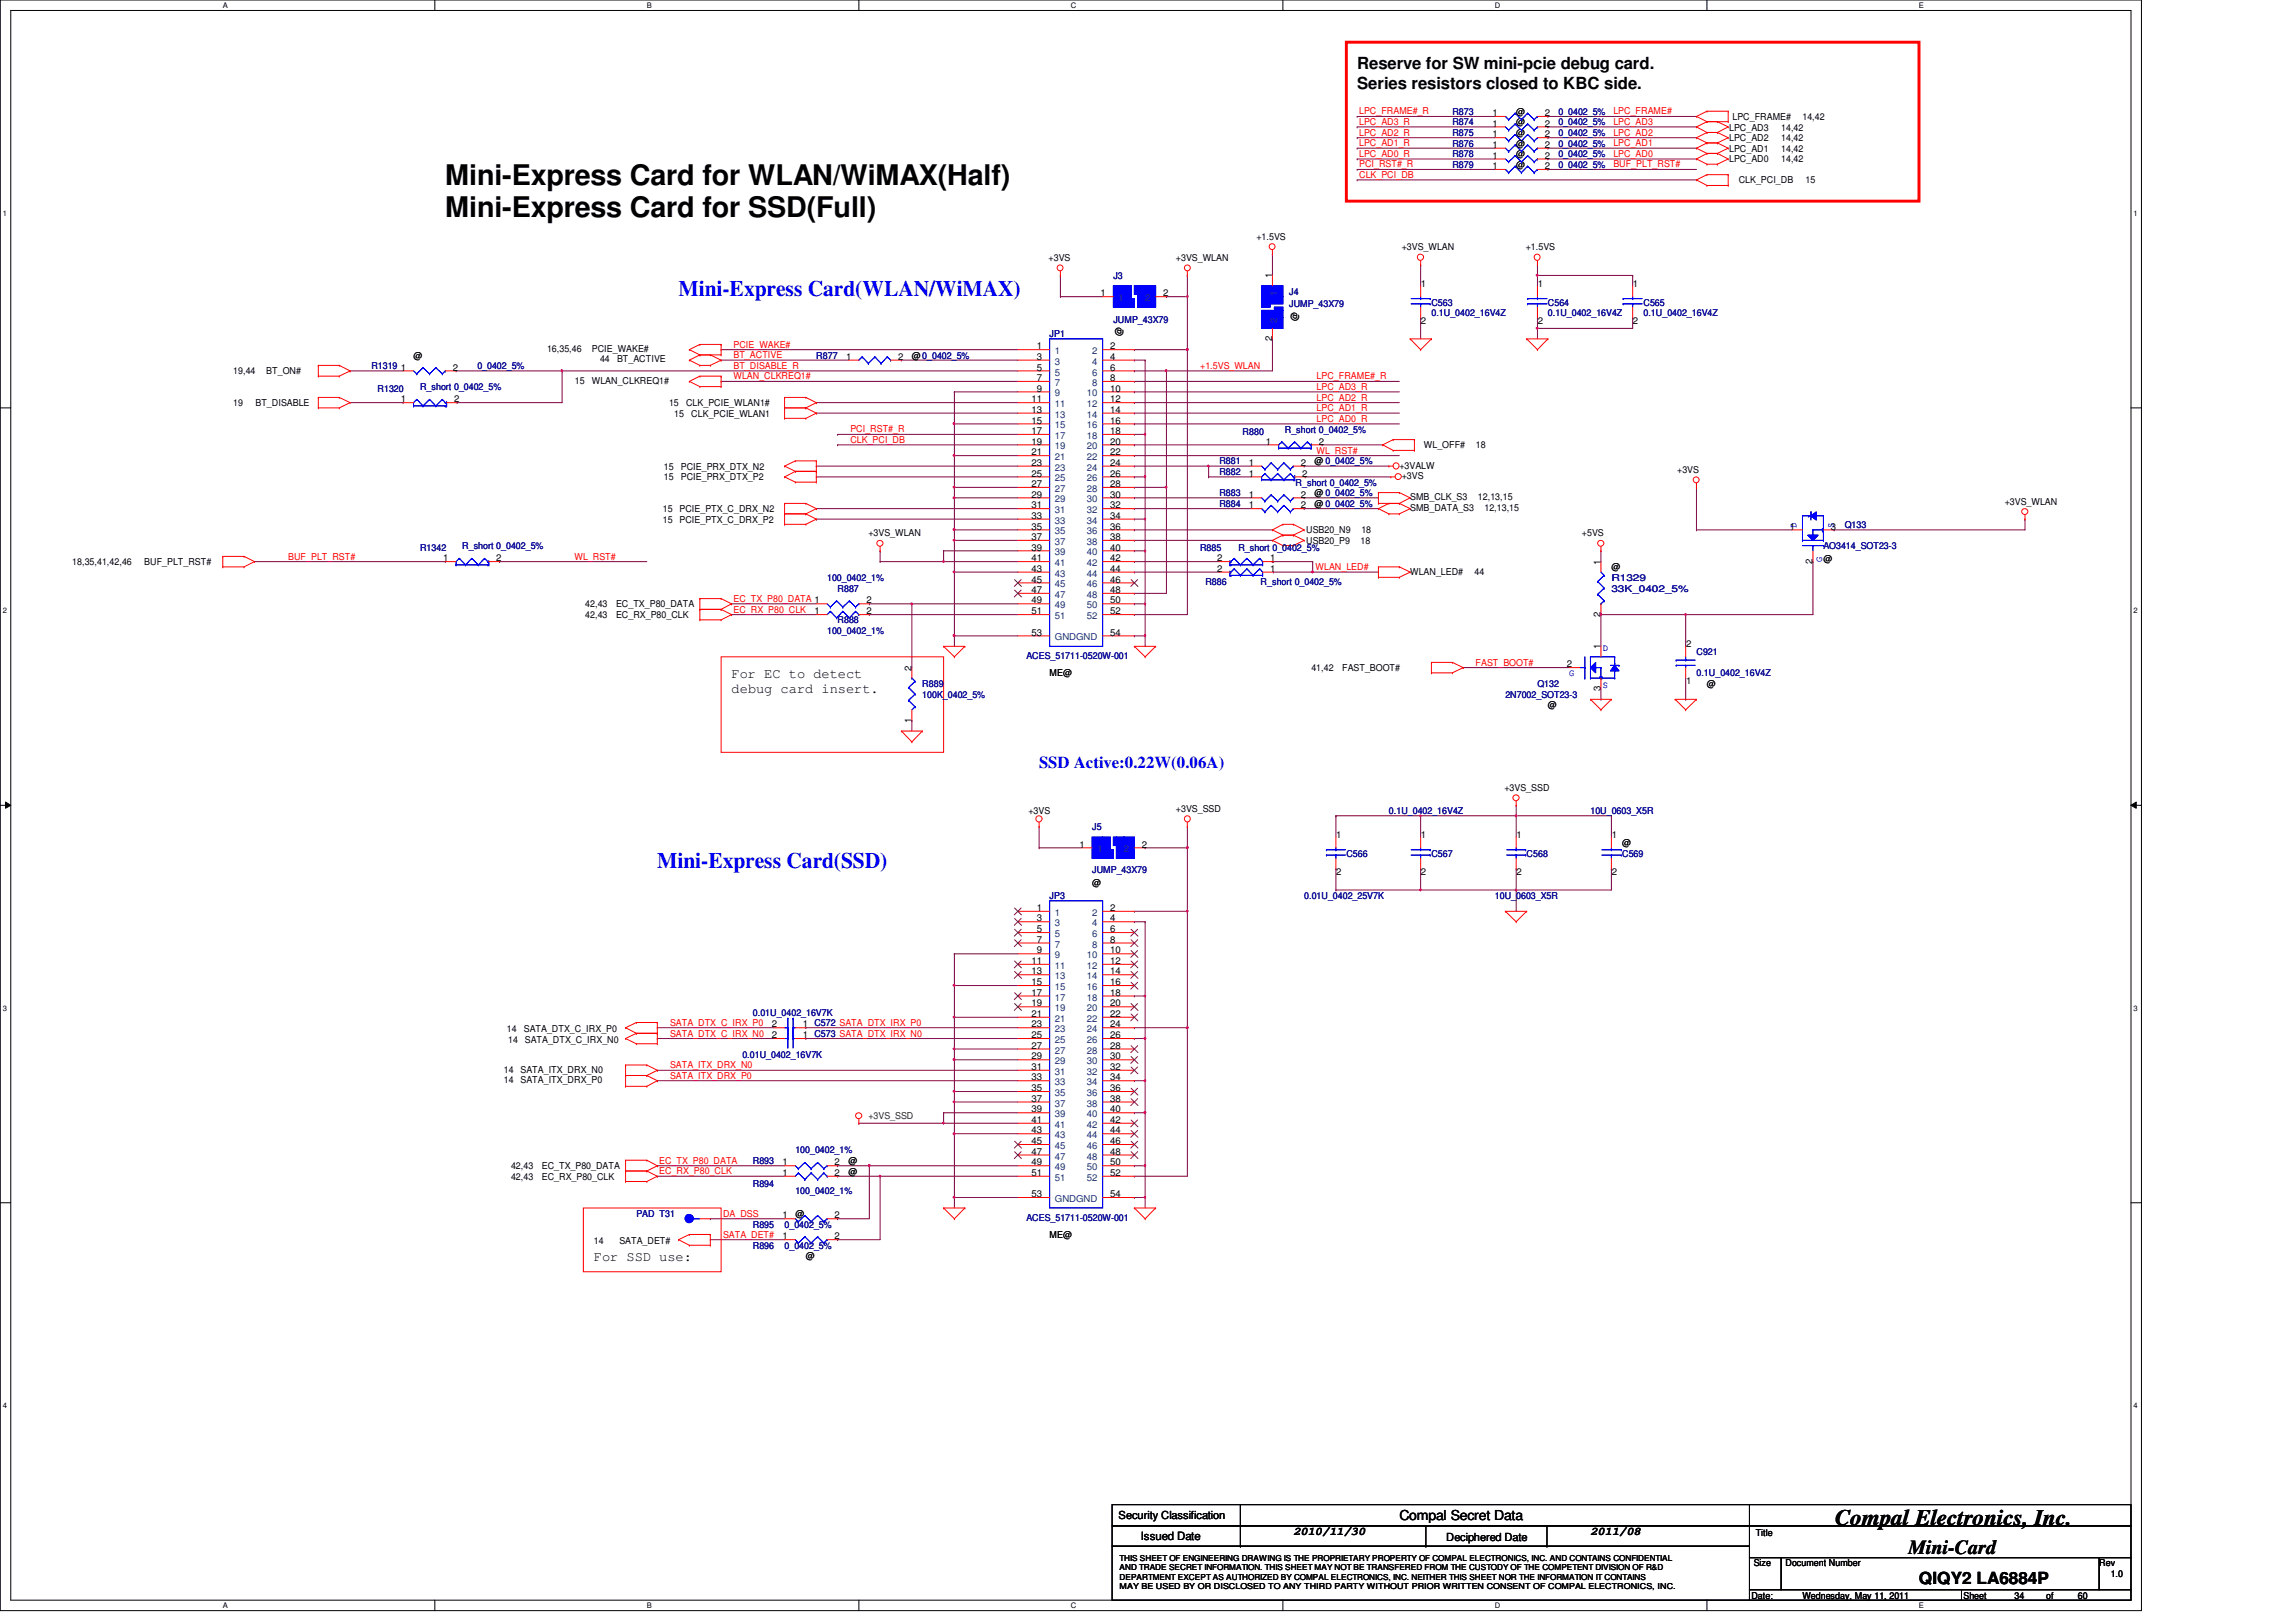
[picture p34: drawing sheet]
<svg xmlns="http://www.w3.org/2000/svg" width="297mm" height="210mm" viewBox="0 0 297 210" stroke-linecap="round" stroke-linejoin="round" font-family="sans-serif">
<defs><g id="words">
<g font-size="3.7">
<text x="57.6" y="24">Mini-Express Card for WLAN/WiMAX(Half)</text>
<text x="57.6" y="28.1">Mini-Express Card for SSD(Full)</text>
</g>
<g font-size="2.9" fill="#00f">
<text x="87.8" y="38.3">Mini-Express Card(WLAN/WiMAX)</text>
<text x="85" y="112.3">Mini-Express Card(SSD)</text>
</g>
<text font-size="2.9" x="237.4" y="197.3">Compal Electronics, Inc.</text>
<text font-size="2.6" x="246.9" y="201.2">Mini-Card</text>
<g font-size="2.2">
<text x="175.6" y="8.9">Reserve for SW mini-pcie debug card.</text>
<text x="175.6" y="11.5">Series resistors closed to KBC side.</text>
<text x="248.3" y="205">QIQY2 LA6884P</text>
</g>
<text font-size="2.2" fill="#00f" x="134.4" y="99.3">SSD Active:0.22W(0.06A)</text>
<g font-size="1.8">
<text x="94.6" y="87.8">For EC to detect</text>
<text x="94.6" y="89.7">debug card insert.</text>
<text x="76.8" y="163.2">For SSD use:</text>
<text x="181" y="196.7">Compal Secret Data</text>
</g>
<g font-size="1.5">
<text x="147.6" y="199.2">Issued Date</text>
<text x="167.3" y="198.7">2010/11/30</text>
<text x="205.8" y="198.7">2011/08</text>
</g>
<g font-size="1.4">
<text x="144.7" y="196.6">Security Classification</text>
<text x="187.1" y="199.4">Deciphered Date</text>
</g>
<g font-size="1.2" fill="#f00">
<text x="175.8" y="14.8">LPC_FRAME#_R</text>
<text x="175.8" y="16.2">LPC_AD3_R</text>
<text x="175.8" y="17.6">LPC_AD2_R</text>
<text x="208.7" y="14.8">LPC_FRAME#</text>
<text x="208.7" y="16.2">LPC_AD3</text>
<text x="208.7" y="17.6">LPC_AD2</text>
<text x="175.8" y="18.9">LPC_AD1_R</text>
<text x="175.8" y="20.3">LPC_AD0_R</text>
<text x="175.8" y="23">CLK_PCI_DB</text>
<text x="175.8" y="21.7">PCI_RST#_R</text>
<text x="208.7" y="18.9">LPC_AD1</text>
<text x="208.7" y="20.3">LPC_AD0</text>
<text x="208.7" y="21.7">BUF_PLT_RST#</text>
<text x="94.9" y="46.4">BT_ACTIVE</text>
<text x="94.9" y="45">PCIE_WAKE#</text>
<text x="94.9" y="47.7">BT_DISABLE_R</text>
<text x="155.3" y="47.7">+1.5VS_WLAN</text>
<text x="94.9" y="49.1">WLAN_CLKREQ1#</text>
<text x="170.3" y="49.1">LPC_FRAME#_R</text>
<text x="170.3" y="50.5">LPC_AD3_R</text>
<text x="170.3" y="51.9">LPC_AD2_R</text>
<text x="170.3" y="53.2">LPC_AD1_R</text>
<text x="110" y="56">PCI_RST#_R</text>
<text x="110" y="57.3">CLK_PCI_DB</text>
<text x="170.3" y="58.7">WL_RST#</text>
<text x="170.3" y="54.6">LPC_AD0_R</text>
<text x="37.3" y="72.4">BUF_PLT_RST#</text>
<text x="74.3" y="72.4">WL_RST#</text>
<text x="94.9" y="77.9">EC_TX_P80_DATA 1</text>
<text x="170.2" y="73.8">WLAN_LED#</text>
<text x="94.9" y="79.3">EC_RX_P80_CLK</text>
<text x="190.9" y="86.1">FAST_BOOT#</text>
<text x="86.7" y="132.7">SATA_DTX_C_IRX_P0</text>
<text x="86.7" y="134.1">SATA_DTX_C_IRX_N0</text>
<text x="86.7" y="138.2">SATA_ITX_DRX_N0</text>
<text x="86.7" y="139.6">SATA_ITX_DRX_P0</text>
<text x="85.3" y="150.6">EC_TX_P80_DATA</text>
<text x="85.3" y="152">EC_RX_P80_CLK</text>
<text x="93.5" y="160.2">SATA_DET#</text>
<text x="93.5" y="157.5">DA_DSS</text>
</g>
<g font-size="1.2" fill="#000080">
<text x="187.9" y="17.6">R875</text>
<text x="187.9" y="16.2">R874</text>
<text x="187.9" y="14.9">R873</text>
<text x="201.6" y="17.6">0_0402_5%</text>
<text x="201.6" y="16.2">0_0402_5%</text>
<text x="201.6" y="14.9">0_0402_5%</text>
<text x="187.9" y="21.7">R879</text>
<text x="187.9" y="20.3">R878</text>
<text x="187.9" y="19">R876</text>
<text x="201.6" y="21.7">0_0402_5%</text>
<text x="201.6" y="20.3">0_0402_5%</text>
<text x="201.6" y="19">0_0402_5%</text>
<text x="144" y="36.1">J3</text>
<text x="144" y="41.7">JUMP_43X79</text>
<text x="166.8" y="38.1">J4</text>
<text x="166.8" y="39.8">JUMP_43X79</text>
<text x="185.2" y="39.5">C563</text>
<text x="185.2" y="40.9">0.1U_0402_16V4Z</text>
<text x="200.3" y="39.5">C564</text>
<text x="200.3" y="40.9">0.1U_0402_16V4Z</text>
<text x="212.6" y="39.5">C565</text>
<text x="212.6" y="40.9">0.1U_0402_16V4Z</text>
<text x="48" y="47.7">R1319</text>
<text x="61.8" y="47.7">0_0402_5%</text>
<text x="105.6" y="46.4">R877</text>
<text x="135.8" y="43.6">JP1</text>
<text x="48.8" y="50.8">R1320</text>
<text x="54.3" y="50.5">R_short 0_0402_5%</text>
<text x="160.8" y="56.3">R880</text>
<text x="166.2" y="56">R_short 0_0402_5%</text>
<text x="157.8" y="64.2">R883</text>
<text x="157.8" y="60.1">R881</text>
<text x="157.8" y="61.5">R882</text>
<text x="157.8" y="65.6">R884</text>
<text x="167.6" y="62.9">R_short 0_0402_5%</text>
<text x="54.3" y="71.3">R1342</text>
<text x="59.8" y="71.1">R_short 0_0402_5%</text>
<text x="155.3" y="71.3">R885</text>
<text x="160.2" y="71.3">R_short 0_0402_5%</text>
<text x="235.9" y="71.1">AO3414_SOT23-3</text>
<text x="238.7" y="68.3">Q133</text>
<text x="107" y="75.2">100_0402_1%</text>
<text x="108.4" y="76.6">R887</text>
<text x="155.9" y="75.7">R886</text>
<text x="163.1" y="75.7">R_short 0_0402_5%</text>
<text x="208.5" y="75.2">R1329</text>
<text x="208.5" y="76.6">33K_0402_5%</text>
<text x="107" y="82">100_0402_1%</text>
<text x="108.4" y="80.7">R888</text>
<text x="119.3" y="88.9">R889</text>
<text x="132.8" y="85.3">ACES_51711-0520W-001</text>
<text x="198.9" y="88.9">Q132</text>
<text x="219.5" y="84.8">C921</text>
<text x="219.5" y="87.5">0.1U_0402_16V4Z</text>
<text x="119.3" y="90.3">100K_0402_5%</text>
<text x="194.8" y="90.3">2N7002_SOT23-3</text>
<text x="141.3" y="107.4">J5</text>
<text x="179.7" y="105.4">0.1U_0402_16V4Z</text>
<text x="205.8" y="105.4">10U_0603_X5R</text>
<text x="141.3" y="113">JUMP_43X79</text>
<text x="174.2" y="110.9">C566</text>
<text x="185.2" y="110.9">C567</text>
<text x="197.5" y="110.9">C568</text>
<text x="209.9" y="110.9">C569</text>
<text x="135.8" y="116.3">JP3</text>
<text x="168.7" y="116.3">0.01U_0402_25V7K</text>
<text x="193.4" y="116.3">10U_0603_X5R</text>
<text x="97.4" y="131.4">0.01U_0402_16V7K</text>
<text x="96" y="136.9">0.01U_0402_16V7K</text>
<text x="102.9" y="149.3">100_0402_1%</text>
<text x="97.4" y="150.6">R893</text>
<text x="97.4" y="153.6">R894</text>
<text x="102.9" y="154.5">100_0402_1%</text>
<text x="82.3" y="157.5">PAD T31</text>
<text x="97.4" y="158.9">R895</text>
<text x="97.4" y="161.6">R896</text>
<text x="101.5" y="158.9">0_0402_5%</text>
<text x="101.5" y="161.6">0_0402_5%</text>
<text x="132.8" y="158">ACES_51711-0520W-001</text>
</g>
<g font-size="1.2">
<text x="193.1" y="17.8">1</text>
<text x="193.1" y="16.4">1</text>
<text x="193.1" y="15">1</text>
<text x="196.2" y="17.6">@</text>
<text x="196.2" y="16.2">@</text>
<text x="196.2" y="14.9">@</text>
<text x="199.9" y="17.8">2</text>
<text x="199.9" y="16.4">2</text>
<text x="199.9" y="15">2</text>
<text x="223.7" y="16.9">LPC_AD3</text>
<text x="224.1" y="15.5">LPC_FRAME#</text>
<text x="230.4" y="16.9">14,42</text>
<text x="233.2" y="15.5">14,42</text>
<text x="193.1" y="21.9">1</text>
<text x="193.1" y="20.5">1</text>
<text x="193.1" y="19.1">1</text>
<text x="196.2" y="21.7">@</text>
<text x="196.2" y="20.3">@</text>
<text x="196.2" y="19">@</text>
<text x="199.9" y="21.9">2</text>
<text x="199.9" y="20.5">2</text>
<text x="199.9" y="19.1">2</text>
<text x="223.7" y="18.3">LPC_AD2</text>
<text x="223.7" y="19.6">LPC_AD1</text>
<text x="223.7" y="21">LPC_AD0</text>
<text x="224.9" y="23.6">CLK_PCI_DB</text>
<text x="230.4" y="18.3">14,42</text>
<text x="230.4" y="19.6">14,42</text>
<text x="230.4" y="21">14,42</text>
<text x="233.6" y="23.6">15</text>
<text x="135.7" y="33.8">+3VS</text>
<text x="152.1" y="33.8">+3VS_WLAN</text>
<text x="162.5" y="31">+1.5VS</text>
<text x="181.3" y="32.4">+3VS_WLAN</text>
<text x="197.4" y="32.4">+1.5VS</text>
<text x="142.4" y="38.4">1</text>
<text x="150.5" y="38.4">2</text>
<text x="164.6" y="36" transform="rotate(-90 164.6 36)">1</text>
<text x="167.9" y="41.5" transform="rotate(-90 167.9 41.5)">@</text>
<text x="183.8" y="37.2">1</text>
<text x="183.8" y="41.9">2</text>
<text x="198.9" y="37.2">1</text>
<text x="198.9" y="41.9">2</text>
<text x="211.3" y="37.2">1</text>
<text x="211.3" y="41.9">2</text>
<text x="51.9" y="48">1</text>
<text x="53.5" y="46.4">@</text>
<text x="58.6" y="48">2</text>
<text x="70.8" y="45.5">16,35,46</text>
<text x="76.6" y="45.5">PCIE_WAKE#</text>
<text x="77.6" y="46.8">44</text>
<text x="79.8" y="46.8">BT_ACTIVE</text>
<text x="109.5" y="46.6">1</text>
<text x="116.2" y="46.6">2</text>
<text x="118" y="46.4">@0_0402_5%</text>
<text x="134.1" y="45.2">1</text>
<text x="134.1" y="46.6">3</text>
<text x="134.1" y="48">5</text>
<text x="143.6" y="45.2">2</text>
<text x="143.6" y="46.6">4</text>
<text x="143.6" y="48">6</text>
<text x="145.2" y="43.5" transform="rotate(-90 145.2 43.5)">@</text>
<text x="164.6" y="44.1" transform="rotate(-90 164.6 44.1)">2</text>
<text x="30.2" y="48.4">19,44</text>
<text x="30.2" y="52.6">19</text>
<text x="33.1" y="52.6">BT_DISABLE</text>
<text x="34.5" y="48.4">BT_ON#</text>
<text x="51.9" y="52.1">1</text>
<text x="58.8" y="52.1">2</text>
<text x="74.4" y="49.7">15</text>
<text x="76.6" y="49.7">WLAN_CLKREQ1#</text>
<text x="86.6" y="52.6">15</text>
<text x="87.2" y="53.9">15</text>
<text x="88.8" y="52.6">CLK_PCIE_WLAN1#</text>
<text x="89.4" y="53.9">CLK_PCIE_WLAN1</text>
<text x="133.5" y="52.1">11</text>
<text x="133.5" y="53.4">13</text>
<text x="134.1" y="49.3">7</text>
<text x="134.1" y="50.7">9</text>
<text x="143.6" y="49.3">8</text>
<text x="143.6" y="50.7">10</text>
<text x="143.6" y="52.1">12</text>
<text x="143.6" y="53.4">14</text>
<text x="133.5" y="54.8">15</text>
<text x="133.5" y="56.2">17</text>
<text x="133.5" y="57.5">19</text>
<text x="133.5" y="58.9">21</text>
<text x="143.6" y="54.8">16</text>
<text x="143.6" y="56.2">18</text>
<text x="143.6" y="57.5">20</text>
<text x="143.6" y="58.9">22</text>
<text x="163.8" y="57.5">1</text>
<text x="170.6" y="57.5">2</text>
<text x="184.2" y="58">WL_OFF#</text>
<text x="190.9" y="58">18</text>
<text x="85.9" y="60.8">15</text>
<text x="85.9" y="62.1">15</text>
<text x="88.1" y="60.8">PCIE_PRX_DTX_N2</text>
<text x="88.1" y="62.1">PCIE_PRX_DTX_P2</text>
<text x="133.5" y="65.8">31</text>
<text x="133.5" y="60.3">23</text>
<text x="133.5" y="61.7">25</text>
<text x="133.5" y="63">27</text>
<text x="133.5" y="64.4">29</text>
<text x="143.6" y="65.8">32</text>
<text x="143.6" y="60.3">24</text>
<text x="143.6" y="61.7">26</text>
<text x="143.6" y="63">28</text>
<text x="143.6" y="64.4">30</text>
<text x="161.6" y="64.4">1</text>
<text x="161.6" y="60.3">1</text>
<text x="161.6" y="61.7">1</text>
<text x="161.6" y="65.8">1</text>
<text x="168.3" y="64.4">2</text>
<text x="168.3" y="60.3">2</text>
<text x="168.3" y="65.8">2</text>
<text x="168.5" y="61.7">2</text>
<text x="170.1" y="64.2">@ 0_0402_5%</text>
<text x="170.1" y="60.1">@ 0_0402_5%</text>
<text x="170.1" y="65.6">@ 0_0402_5%</text>
<text x="181" y="60.7">+3VALW</text>
<text x="181.3" y="62">+3VS</text>
<text x="182.4" y="64.8">SMB_CLK_S3</text>
<text x="191.2" y="64.8">12,13,15</text>
<text x="217" y="61.2">+3VS</text>
<text x="259.4" y="65.3">+3VS_WLAN</text>
<text x="85.8" y="66.3">15</text>
<text x="85.8" y="67.6">15</text>
<text x="87.9" y="66.3">PCIE_PTX_C_DRX_N2</text>
<text x="87.9" y="67.6">PCIE_PTX_C_DRX_P2</text>
<text x="112.3" y="69.4">+3VS_WLAN</text>
<text x="133.5" y="67.1">33</text>
<text x="133.5" y="68.5">35</text>
<text x="133.5" y="69.9">37</text>
<text x="133.5" y="71.2">39</text>
<text x="143.6" y="67.1">34</text>
<text x="143.6" y="68.5">36</text>
<text x="143.6" y="69.9">38</text>
<text x="143.6" y="71.2">40</text>
<text x="169" y="69">USB20_N9</text>
<text x="169" y="70.4">USB20_P9</text>
<text x="176" y="70.4">18</text>
<text x="176.1" y="69">18</text>
<text x="182.4" y="66.1">SMB_DATA_S3</text>
<text x="192" y="66.1">12,13,15</text>
<text x="204.7" y="69.4">+5VS</text>
<text x="231.5" y="68.5">1</text>
<text x="236.9" y="68.5">3</text>
<text x="9.4" y="73.1">18,35,41,42,46</text>
<text x="18.7" y="73.1">BUF_PLT_RST#</text>
<text x="57.4" y="72.6">1</text>
<text x="64.2" y="72.6">2</text>
<text x="133.5" y="72.6">41</text>
<text x="133.5" y="74">43</text>
<text x="133.5" y="75.4">45</text>
<text x="133.5" y="76.7">47</text>
<text x="143.6" y="72.6">42</text>
<text x="143.6" y="74">44</text>
<text x="143.6" y="75.4">46</text>
<text x="143.6" y="76.7">48</text>
<text x="157.5" y="72.6">2</text>
<text x="157.5" y="74">2</text>
<text x="164.3" y="72.6">1</text>
<text x="164.3" y="74">1</text>
<text x="182.4" y="74.4">WLAN_LED#</text>
<text x="190.8" y="74.4">44</text>
<text x="207.1" y="73.1" transform="rotate(-90 207.1 73.1)">1</text>
<text x="208.5" y="73.8">@</text>
<text x="234.5" y="72.9" transform="rotate(-90 234.5 72.9)">2</text>
<text x="235.9" y="72.7">@</text>
<text x="75.7" y="78.6">42,43</text>
<text x="75.7" y="80">42,43</text>
<text x="79.7" y="78.6">EC_TX_P80_DATA</text>
<text x="79.7" y="80">EC_RX_P80_CLK</text>
<text x="105.4" y="79.5">1</text>
<text x="112.1" y="79.5">2</text>
<text x="112.1" y="78.1">2</text>
<text x="133.5" y="78.1">49</text>
<text x="133.5" y="79.5">51</text>
<text x="133.5" y="82.2">53</text>
<text x="143.6" y="78.1">50</text>
<text x="143.6" y="79.5">52</text>
<text x="143.6" y="82.2">54</text>
<text x="207.1" y="79.8" transform="rotate(-90 207.1 79.8)">2</text>
<text x="218.1" y="83.8">2</text>
<text x="117.9" y="86.8" transform="rotate(-90 117.9 86.8)">2</text>
<text x="135.8" y="87.5">ME@</text>
<text x="169.7" y="86.9">41,42</text>
<text x="173.6" y="86.9">FAST_BOOT#</text>
<text x="202.7" y="86.4">2</text>
<text x="207.1" y="89.4" transform="rotate(-90 207.1 89.4)">3</text>
<text x="207.1" y="84" transform="rotate(-90 207.1 84)">1</text>
<text x="218.1" y="88.5">1</text>
<text x="220.8" y="88.9">@</text>
<text x="117.9" y="93.5" transform="rotate(-90 117.9 93.5)">1</text>
<text x="200.3" y="91.6">@</text>
<text x="133" y="105.4">+3VS</text>
<text x="152.1" y="105.1">+3VS_SSD</text>
<text x="194.6" y="102.4">+3VS_SSD</text>
<text x="139.6" y="109.7">1</text>
<text x="147.7" y="109.7">2</text>
<text x="172.9" y="108.5">1</text>
<text x="172.9" y="113.2">2</text>
<text x="183.8" y="108.5">1</text>
<text x="183.8" y="113.2">2</text>
<text x="196.2" y="108.5">1</text>
<text x="196.2" y="113.2">2</text>
<text x="208.5" y="108.5">1</text>
<text x="208.5" y="113.2">2</text>
<text x="209.9" y="109.5">@</text>
<text x="134.1" y="117.9">1</text>
<text x="134.1" y="119.2">3</text>
<text x="141.3" y="114.7">@</text>
<text x="143.6" y="117.9">2</text>
<text x="143.6" y="119.2">4</text>
<text x="133.5" y="124.7">11</text>
<text x="134.1" y="120.6">5</text>
<text x="134.1" y="122">7</text>
<text x="134.1" y="123.4">9</text>
<text x="143.6" y="120.6">6</text>
<text x="143.6" y="122">8</text>
<text x="143.6" y="123.4">10</text>
<text x="143.6" y="124.7">12</text>
<text x="133.5" y="126.1">13</text>
<text x="133.5" y="127.5">15</text>
<text x="133.5" y="128.9">17</text>
<text x="133.5" y="130.2">19</text>
<text x="133.5" y="131.6">21</text>
<text x="143.6" y="126.1">14</text>
<text x="143.6" y="127.5">16</text>
<text x="143.6" y="128.9">18</text>
<text x="143.6" y="130.2">20</text>
<text x="143.6" y="131.6">22</text>
<text x="65.6" y="133.6">14</text>
<text x="65.7" y="135">14</text>
<text x="67.8" y="133.6">SATA_DTX_C_IRX_P0</text>
<text x="67.9" y="135">SATA_DTX_C_IRX_N0</text>
<text x="99.9" y="134.4">2</text>
<text x="99.9" y="133">2</text>
<text x="103.9" y="134.4">1 C573 SATA_DTX_IRX_N0</text>
<text x="103.9" y="133">1 C572 SATA_DTX_IRX_P0</text>
<text x="133.5" y="133">23</text>
<text x="133.5" y="134.4">25</text>
<text x="133.5" y="135.7">27</text>
<text x="133.5" y="137.1">29</text>
<text x="143.6" y="133">24</text>
<text x="143.6" y="134.4">26</text>
<text x="143.6" y="135.7">28</text>
<text x="143.6" y="137.1">30</text>
<text x="65.2" y="140.2">14</text>
<text x="65.2" y="138.8">14</text>
<text x="67.3" y="140.2">SATA_ITX_DRX_P0</text>
<text x="67.3" y="138.8">SATA_ITX_DRX_N0</text>
<text x="133.5" y="138.5">31</text>
<text x="133.5" y="139.8">33</text>
<text x="133.5" y="141.2">35</text>
<text x="133.5" y="142.6">37</text>
<text x="133.5" y="144">39</text>
<text x="143.6" y="138.5">32</text>
<text x="143.6" y="139.8">34</text>
<text x="143.6" y="141.2">36</text>
<text x="143.6" y="142.6">38</text>
<text x="143.6" y="144">40</text>
<text x="133.5" y="145.3">41</text>
<text x="133.5" y="146.7">43</text>
<text x="133.5" y="148.1">45</text>
<text x="133.5" y="149.4">47</text>
<text x="143.6" y="145.3">42</text>
<text x="143.6" y="146.7">44</text>
<text x="143.6" y="148.1">46</text>
<text x="143.6" y="149.4">48</text>
<text x="66.1" y="151.3">42,43</text>
<text x="66.1" y="152.7">42,43</text>
<text x="70.1" y="151.3">EC_TX_P80_DATA</text>
<text x="70.1" y="152.7">EC_RX_P80_CLK</text>
<text x="101.2" y="150.8">1</text>
<text x="101.2" y="152.2">1</text>
<text x="108" y="150.8">2</text>
<text x="108" y="152.2">2</text>
<text x="109.8" y="150.6">@</text>
<text x="109.8" y="152">@</text>
<text x="133.5" y="150.8">49</text>
<text x="133.5" y="152.2">51</text>
<text x="133.5" y="154.9">53</text>
<text x="143.6" y="150.8">50</text>
<text x="143.6" y="152.2">52</text>
<text x="143.6" y="154.9">54</text>
<text x="76.8" y="161">14</text>
<text x="80.1" y="161">SATA_DET#</text>
<text x="101.2" y="157.7">1</text>
<text x="101.2" y="160.4">1</text>
<text x="102.9" y="157.5">@</text>
<text x="108" y="157.7">2</text>
<text x="108" y="160.4">2</text>
<text x="135.8" y="160.2">ME@</text>
<text x="104.3" y="163">@</text>
<text x="226.9" y="202.7">Size</text>
<text x="227.1" y="198.7">Title</text>
<text x="231" y="202.7">Document Number</text>
<text x="271.6" y="202.7">Rev</text>
<text x="226.6" y="206.9">Date:</text>
<text x="233.2" y="206.9">Wednesday, May 11, 2011</text>
<text x="254" y="206.9">Sheet</text>
<text x="260.6" y="206.9">34</text>
<text x="264.7" y="206.9">of</text>
<text x="268.8" y="206.9">60</text>
<text x="273.1" y="204.1">1.0</text>
</g>
<g font-size="1.2" fill="#004080">
<text x="144.7" y="39">1</text>
<text x="148.2" y="39">2</text>
<text x="165.2" y="41.8" transform="rotate(-90 165.2 41.8)">2</text>
<text x="165.2" y="38.4" transform="rotate(-90 165.2 38.4)">1</text>
<text x="136.5" y="45.8">1</text>
<text x="136.5" y="47.2">3</text>
<text x="141.3" y="45.8">2</text>
<text x="141.3" y="47.2">4</text>
<text x="136.5" y="48.6">5</text>
<text x="136.5" y="49.9">7</text>
<text x="136.5" y="51.3">9</text>
<text x="136.5" y="52.7">11</text>
<text x="140.6" y="51.3">10</text>
<text x="140.6" y="52.7">12</text>
<text x="141.3" y="48.6">6</text>
<text x="141.3" y="49.9">8</text>
<text x="136.5" y="54.1">13</text>
<text x="136.5" y="55.5">15</text>
<text x="136.5" y="56.8">17</text>
<text x="136.5" y="58.2">19</text>
<text x="136.5" y="59.6">21</text>
<text x="140.6" y="54.1">14</text>
<text x="140.6" y="55.5">16</text>
<text x="140.6" y="56.8">18</text>
<text x="140.6" y="58.2">20</text>
<text x="140.6" y="59.6">22</text>
<text x="136.5" y="60.9">23</text>
<text x="136.5" y="62.3">25</text>
<text x="136.5" y="63.7">27</text>
<text x="136.5" y="65">29</text>
<text x="140.6" y="60.9">24</text>
<text x="140.6" y="62.3">26</text>
<text x="140.6" y="63.7">28</text>
<text x="140.6" y="65">30</text>
<text x="136.5" y="66.4">31</text>
<text x="136.5" y="67.8">33</text>
<text x="136.5" y="69.2">35</text>
<text x="136.5" y="70.5">37</text>
<text x="136.5" y="71.9">39</text>
<text x="140.6" y="66.4">32</text>
<text x="140.6" y="67.8">34</text>
<text x="140.6" y="69.2">36</text>
<text x="140.6" y="70.5">38</text>
<text x="140.6" y="71.9">40</text>
<text x="136.5" y="73.3">41</text>
<text x="136.5" y="74.6">43</text>
<text x="136.5" y="76">45</text>
<text x="136.5" y="77.4">47</text>
<text x="140.6" y="73.3">42</text>
<text x="140.6" y="74.6">44</text>
<text x="140.6" y="76">46</text>
<text x="140.6" y="77.4">48</text>
<text x="136.5" y="78.7">49</text>
<text x="136.5" y="80.1">51</text>
<text x="136.5" y="82.9">GNDGND</text>
<text x="140.6" y="78.7">50</text>
<text x="140.6" y="80.1">52</text>
<text x="142" y="110.3">1</text>
<text x="145.4" y="110.3">2</text>
<text x="136.5" y="118.5">1</text>
<text x="136.5" y="119.9">3</text>
<text x="141.3" y="118.5">2</text>
<text x="141.3" y="119.9">4</text>
<text x="136.5" y="121.3">5</text>
<text x="136.5" y="122.6">7</text>
<text x="136.5" y="124">9</text>
<text x="136.5" y="125.4">11</text>
<text x="140.6" y="124">10</text>
<text x="140.6" y="125.4">12</text>
<text x="141.3" y="121.3">6</text>
<text x="141.3" y="122.6">8</text>
<text x="136.5" y="126.7">13</text>
<text x="136.5" y="128.1">15</text>
<text x="136.5" y="129.5">17</text>
<text x="136.5" y="130.9">19</text>
<text x="140.6" y="126.7">14</text>
<text x="140.6" y="128.1">16</text>
<text x="140.6" y="129.5">18</text>
<text x="140.6" y="130.9">20</text>
<text x="136.5" y="132.2">21</text>
<text x="136.5" y="133.6">23</text>
<text x="136.5" y="135">25</text>
<text x="136.5" y="136.3">27</text>
<text x="136.5" y="137.7">29</text>
<text x="140.6" y="132.2">22</text>
<text x="140.6" y="133.6">24</text>
<text x="140.6" y="135">26</text>
<text x="140.6" y="136.3">28</text>
<text x="140.6" y="137.7">30</text>
<text x="136.5" y="139.1">31</text>
<text x="136.5" y="140.5">33</text>
<text x="136.5" y="141.8">35</text>
<text x="136.5" y="143.2">37</text>
<text x="140.6" y="139.1">32</text>
<text x="140.6" y="140.5">34</text>
<text x="140.6" y="141.8">36</text>
<text x="140.6" y="143.2">38</text>
<text x="136.5" y="144.6">39</text>
<text x="136.5" y="146">41</text>
<text x="136.5" y="147.3">43</text>
<text x="136.5" y="148.7">45</text>
<text x="140.6" y="144.6">40</text>
<text x="140.6" y="146">42</text>
<text x="140.6" y="147.3">44</text>
<text x="140.6" y="148.7">46</text>
<text x="136.5" y="150.1">47</text>
<text x="136.5" y="151.5">49</text>
<text x="136.5" y="152.8">51</text>
<text x="136.5" y="155.6">GNDGND</text>
<text x="140.6" y="150.1">48</text>
<text x="140.6" y="151.5">50</text>
<text x="140.6" y="152.8">52</text>
</g>
<g font-size="1.2" fill="#00f">
<text x="232.4" y="68.3" transform="rotate(-90 232.4 68.3)">D</text>
<text x="237.3" y="68.3" transform="rotate(-90 237.3 68.3)">S</text>
<text x="235.7" y="72.7" transform="rotate(-90 235.7 72.7)">G</text>
<text x="203" y="87.5">G</text>
<text x="207.4" y="84.2">D</text>
<text x="207.4" y="89.1">S</text>
</g>
<text font-size="1.2" fill="#008000" x="112.3" y="144.9">+3VS_SSD</text>
<g font-size="1.1">
<text x="144.8" y="202">THIS SHEET OF ENGINEERING DRAWING IS THE PROPRIETARY PROPERTY OF COMPAL ELECTRONICS, INC. AND CONTAINS CONFIDENTIAL</text>
<text x="144.8" y="203.2">AND TRADE SECRET INFORMATION. THIS SHEET MAY NOT BE TRANSFERED FROM THE CUSTODY OF THE COMPETENT DIVISION OF R&amp;D</text>
<text x="144.8" y="205.7">MAY BE USED BY OR DISCLOSED TO ANY THIRD PARTY WITHOUT PRIOR WRITTEN CONSENT OF COMPAL ELECTRONICS, INC.</text>
<text x="144.8" y="204.5">DEPARTMENT EXCEPT AS AUTHORIZED BY COMPAL ELECTRONICS, INC. NEITHER THIS SHEET NOR THE INFORMATION IT CONTAINS</text>
</g>
<g font-size="1">
<text x="28.8" y="1">A</text>
<text x="83.7" y="1">B</text>
<text x="138.5" y="1">C</text>
<text x="193.4" y="1">D</text>
<text x="248.3" y="1">E</text>
<text x=".4" y="27.9">1</text>
<text x="276" y="27.9">1</text>
<text x=".4" y="79.4">2</text>
<text x="276" y="79.4">2</text>
<text x=".4" y="130.8">3</text>
<text x="276" y="130.8">3</text>
<text x=".4" y="182.2">4</text>
<text x="276" y="182.2">4</text>
<text x="28.8" y="208.1">A</text>
<text x="83.7" y="208.1">B</text>
<text x="138.5" y="208.1">C</text>
<text x="193.4" y="208.1">D</text>
<text x="248.3" y="208.1">E</text>
</g>
</g></defs>
<path d="M0 0h277v208.4h-277zM1.4 1.4h274.3v205.7h-274.3z" fill="none" stroke="#000" stroke-width=".13"/>
<g fill="#fff">
<path d="M28.8 .1h.7v1.1h-.7z"/>
<path d="M28.8 207.2h.7v1.1h-.7z"/>
</g>
<path d="M56.3 0v1.4M56.3 207.1v1.3" fill="none" stroke="#000" stroke-width=".13"/>
<g fill="#fff">
<path d="M83.7 .1h.6v1.1h-.6z"/>
<path d="M83.7 207.2h.6v1.1h-.6z"/>
</g>
<path d="M111.1 0v1.4M111.1 207.1v1.3" fill="none" stroke="#000" stroke-width=".13"/>
<g fill="#fff">
<path d="M138.5 .1h.8v1.1h-.8z"/>
<path d="M138.5 207.2h.8v1.1h-.8z"/>
</g>
<path d="M166 0v1.4M166 207.1v1.3" fill="none" stroke="#000" stroke-width=".13"/>
<g fill="#fff">
<path d="M193.4 .1h.7v1.1h-.7z"/>
<path d="M193.4 207.2h.7v1.1h-.7z"/>
</g>
<path d="M220.8 0v1.4M220.8 207.1v1.3" fill="none" stroke="#000" stroke-width=".13"/>
<g fill="#fff">
<path d="M248.3 .1h.6v1.1h-.6z"/>
<path d="M248.3 207.2h.6v1.1h-.6z"/>
<path d="M.4 27h.5v1.1h-.5z"/>
<path d="M276 27h.6v1.1h-.6z"/>
<path d="M.4 78.5h.5v1.1h-.5z"/>
<path d="M276 78.5h.6v1.1h-.6z"/>
</g>
<path d="M0 52.8h1.4M275.7 52.8h1.3" fill="none" stroke="#000" stroke-width=".13"/>
<g fill="#fff">
<path d="M.4 129.9h.5v1.1h-.5z"/>
<path d="M276 129.9h.6v1.1h-.6z"/>
</g>
<path d="M0 104.2h1.4M.7 103.8l.7 .4-.7 .4zM275.7 104.2l.7-.4v.8zM275.7 104.2h1.3" fill="none" stroke="#000" stroke-width=".13"/>
<path d="M.7 103.8l.7 .4-.7 .4zM275.7 104.2l.7-.4v.8z" fill="#000"/>
<g fill="#fff">
<path d="M.4 181.3h.5v1.1h-.5z"/>
<path d="M276 181.3h.6v1.1h-.6z"/>
</g>
<path d="M0 155.6h1.4M275.7 155.6h1.3" fill="none" stroke="#000" stroke-width=".13"/>
<g fill="none" stroke="#800040" stroke-width=".13">
<path d="M93.3 49.4h.1M93.3 46.6h.1M93.3 45.3h.1M93.3 49.4h38.4M93.3 46.6h16.5M93.3 45.3h38.4M116.6 46.6h.1M116.6 46.6h15.1M150.9 48h.1M153.6 45.3h.1M153.6 45.3v34.2M164.6 43.9h.1"/>
<path d="M164.6 43.9v4.1h-13.7"/>
</g>
<path d="M153.5 45.1l.2 .1-.1 .1z" fill-rule="evenodd" fill="#f0f"/>
<path d="M153.5 45.1l.2 .1-.1 .1z" fill="none" stroke="#f0f" stroke-width=".13"/>
<path d="M156.4 60.3h.1M156.4 60.3h5.5M168.7 60.3h.1M168.7 60.3h11" fill="none" stroke="#800040" stroke-width=".13"/>
<path d="M156.3 60.2h.1v.2h-.1z" fill-rule="evenodd" fill="#f0f"/>
<path d="M156.3 60.2h.1v.2h-.1z" fill="none" stroke="#f0f" stroke-width=".13"/>
<path d="M146.8 59h.1M146.8 59h34.2M150.9 48h.1M150.9 48v15.1h-4.1M146.8 64.4h.1M146.8 68.6h.1M146.8 69.9h.1M146.8 63.1h.1M146.8 64.4h15.1M146.8 68.6h17.8M146.8 69.9h17.8" fill="none" stroke="#800040" stroke-width=".13"/>
<path d="M150.8 63h.2l-.1 .2z" fill-rule="evenodd" fill="#f0f"/>
<path d="M150.8 63h.2l-.1 .2z" fill="none" stroke="#f0f" stroke-width=".13"/>
<path d="M146.8 48h.1M146.8 48h4.1" fill="none" stroke="#800040" stroke-width=".13"/>
<path d="M150.8 47.9h.1v.1h-.1z" fill-rule="evenodd" fill="#f0f"/>
<path d="M150.8 47.9h.1v.1h-.1z" fill="none" stroke="#f0f" stroke-width=".13"/>
<g fill="none" stroke="#800040" stroke-width=".13">
<path d="M146.8 57.6h.1M146.8 57.6h17.3M94.6 78.1h.1M94.6 79.5h.1M94.6 78.1h11M94.6 79.5h11M118 78.1h.1M118 78.1h13.7M146.8 76.8h.1M146.8 65.8h.1M146.8 60.3h.1M146.8 65.8h15.1"/>
<path d="M146.8 60.3h9.6M150.9 63.1h.1M150.9 63.1v13.7h-4.1M156.4 61.7h.1M156.4 60.3h.1M156.4 61.7h5.5M156.4 60.3v1.4M168.7 65.8h.1M168.7 64.4h.1M168.7 65.8h9.6M168.7 64.4h9.6"/>
</g>
<path d="M117.9 78l.2 .1-.2 .2z" fill-rule="evenodd" fill="#f0f"/>
<path d="M117.9 78l.2 .1-.2 .2z" fill="none" stroke="#f0f" stroke-width=".13"/>
<path d="M112.5 79.5h.1M112.5 79.5h19.2M169.8 74h.1M169.8 74h8.5" fill="none" stroke="#800040" stroke-width=".13"/>
<path d="M169.7 73.9l.2 .1-.1 .1z" fill-rule="evenodd" fill="#f0f"/>
<path d="M169.7 73.9l.2 .1-.1 .1z" fill="none" stroke="#f0f" stroke-width=".13"/>
<g fill="none" stroke="#800040" stroke-width=".13">
<path d="M183.8 34.3h.1M183.8 34.3v2.7M183.8 41.1h.1M183.8 41.1v2.8M105.6 65.8h.1M105.6 67.2h.1M105.6 60.3h.1M105.6 61.7h.1M105.6 65.8h26.1M105.6 67.2h26.1M105.6 60.3h26.1M105.6 61.7h26.1"/>
<path d="M146.8 74h.1M146.8 72.7h.1M146.8 61.7h.1M146.8 74h11M146.8 72.7h11M146.8 61.7h1.4M164.7 74h.1M169.8 72.7h.1M169.8 72.7v1.3h-5.1"/>
</g>
<path d="M148.1 61.6l.1 .1-.1 .1z" fill-rule="evenodd" fill="#f0f"/>
<path d="M148.1 61.6l.1 .1-.1 .1z" fill="none" stroke="#f0f" stroke-width=".13"/>
<path d="M123.5 74h.1M123.5 74v8.3" fill="none" stroke="#800040" stroke-width=".13"/>
<path d="M123.3 73.9l.3 .1-.2 .1z" fill-rule="evenodd" fill="#f0f"/>
<path d="M123.3 73.9l.3 .1-.2 .1z" fill="none" stroke="#f0f" stroke-width=".13"/>
<path d="M148.2 46.6h.1M148.2 46.6v9.6M153.6 109.7h.1M153.6 109.7v8.2" fill="none" stroke="#800040" stroke-width=".13"/>
<path d="M153.5 109.6h.2v.2h-.2z" fill-rule="evenodd" fill="#f0f"/>
<path d="M153.5 109.6h.2v.2h-.2z" fill="none" stroke="#f0f" stroke-width=".13"/>
<path d="M123.5 131.6h.1M123.5 131.6v4.2" fill="none" stroke="#800040" stroke-width=".13"/>
<path d="M123.3 131.5l.3 .1-.2 .1z" fill-rule="evenodd" fill="#f0f"/>
<path d="M123.3 131.5l.3 .1-.2 .1z" fill="none" stroke="#f0f" stroke-width=".13"/>
<path d="M146.8 134.4h.1M146.8 134.4h1.4" fill="none" stroke="#800040" stroke-width=".13"/>
<path d="M148.1 134.3h.1v.1h-.1z" fill-rule="evenodd" fill="#f0f"/>
<path d="M148.1 134.3h.1v.1h-.1z" fill="none" stroke="#f0f" stroke-width=".13"/>
<path d="M153.6 133h.1M153.6 133v19.2" fill="none" stroke="#800040" stroke-width=".13"/>
<path d="M153.5 132.9h.2v.2h-.2z" fill-rule="evenodd" fill="#f0f"/>
<path d="M153.5 132.9h.2v.2h-.2z" fill="none" stroke="#f0f" stroke-width=".13"/>
<path d="M146.8 119.3h.1M146.8 119.3h1.4M111.1 145.4h.1M111.1 145.4h11M146.8 152.2h.1M146.8 152.2h6.8" fill="none" stroke="#800040" stroke-width=".13"/>
<path d="M122 145.3h.1v.1h-.1z" fill-rule="evenodd" fill="#f0f"/>
<path d="M122 145.3h.1v.1h-.1z" fill="none" stroke="#f0f" stroke-width=".13"/>
<g fill="none" stroke="#800040" stroke-width=".13">
<path d="M175.6 15.1h.1M175.6 16.4h.1M175.6 17.8h.1M175.6 19.2h.1M175.6 15.1h17.8M175.6 16.4h17.8M175.6 17.8h17.8M175.6 19.2h17.8M200.3 15.1h.1M200.3 16.4h.1M200.3 17.8h.1M200.3 19.2h.1"/>
<path d="M200.3 15.1h19.2M200.3 16.4h19.2M200.3 17.8h19.2M200.3 19.2h19.2M164.6 32.9h.1M164.6 32.9v2.7M175.6 20.6h.1M175.6 23.3h.1M175.6 21.9h.1M175.6 20.6h17.8M175.6 21.9h17.8M175.6 23.3h43.9"/>
<path d="M200.3 20.6h.1M200.3 21.9h.1M200.3 20.6h19.2M200.3 21.9h19.2M108.4 56.2h.1M108.4 57.6h.1M108.4 56.2h23.3M108.4 57.6h23.3M146.8 49.4h.1M146.8 50.7h.1M146.8 52.1h.1M146.8 53.5h.1"/>
<path d="M146.8 54.9h.1M146.8 49.4h34.2M146.8 50.7h34.2M146.8 52.1h34.2M146.8 53.5h34.2M146.8 54.9h34.2M112.5 78.1h.1M112.5 78.1h5.5M118 78.1h.1M118 78.1v8.3M122.1 72.7h.1M122.1 72.7h9.6"/>
<path d="M118 93.3h.1M118 93.3v1.3M196.2 105.6h.1M196.2 105.6h12.3M146.8 133h.1M146.8 133h6.8M85 150.9h.1M85 152.2h.1M85 150.9h16.5M85 152.2h16.5M113.9 152.2h.1M113.9 152.2h17.8"/>
<path d="M122.1 144h.1M122.1 144h9.6"/>
</g>
<path d="M196.1 105.5l.1 .1-.1 .1z" fill-rule="evenodd" fill="#f0f"/>
<path d="M196.1 105.5l.1 .1-.1 .1z" fill="none" stroke="#f0f" stroke-width=".13"/>
<path d="M148.2 67.2h.1M148.2 67.2v4.1" fill="none" stroke="#800040" stroke-width=".13"/>
<path d="M148.1 71.2l.1 .1-.1 .1z" fill-rule="evenodd" fill="#f0f"/>
<path d="M148.1 71.2l.1 .1-.1 .1z" fill="none" stroke="#f0f" stroke-width=".13"/>
<path d="M148.1 67.1h.1v.1h-.1z" fill-rule="evenodd" fill="#f0f"/>
<path d="M148.1 67.1h.1v.1h-.1z" fill="none" stroke="#f0f" stroke-width=".13"/>
<path d="M123.5 155h.1M123.5 155v1.3" fill="none" stroke="#800040" stroke-width=".13"/>
<path d="M123.3 154.9h.3l-.2 .2z" fill-rule="evenodd" fill="#f0f"/>
<path d="M123.3 154.9h.3l-.2 .2z" fill="none" stroke="#f0f" stroke-width=".13"/>
<path d="M113.9 72.7h.1M122.1 71.3h.1M122.1 71.3v1.4h-8.2M122.1 144h.1M122.1 144v1.4" fill="none" stroke="#800040" stroke-width=".13"/>
<path d="M122 72.6h.1v.1h-.1z" fill-rule="evenodd" fill="#f0f"/>
<path d="M122 72.6h.1v.1h-.1z" fill="none" stroke="#f0f" stroke-width=".13"/>
<path d="M123.5 64.4h.1M123.5 64.4v4.2M196.2 104.2h.1M196.2 104.2v1.4M208.5 105.6h.1M208.5 105.6v2.7M123.5 141.3h.1M123.5 141.3h8.2M148.2 150.9h.1M148.2 150.9v4.1" fill="none" stroke="#800040" stroke-width=".13"/>
<path d="M123.3 68.4h.2v.2h-.2z" fill-rule="evenodd" fill="#f0f"/>
<path d="M123.3 68.4h.2v.2h-.2z" fill="none" stroke="#f0f" stroke-width=".13"/>
<path d="M123.3 64.3h.2v.2h-.2z" fill-rule="evenodd" fill="#f0f"/>
<path d="M123.3 64.3h.2v.2h-.2z" fill="none" stroke="#f0f" stroke-width=".13"/>
<path d="M123.5 59h.1M123.5 59v4.1M146.8 45.3h.1M146.8 45.3h6.8M146.8 79.5h.1M146.8 79.5h6.8M148.2 78.1h.1M148.2 78.1v4.2M196.2 105.6h.1M196.2 105.6v2.7M208.5 112.4h.1M208.5 112.4v2.8" fill="none" stroke="#800040" stroke-width=".13"/>
<path d="M123.3 58.9h.3l-.2 .1z" fill-rule="evenodd" fill="#f0f"/>
<path d="M123.3 58.9h.3l-.2 .1z" fill="none" stroke="#f0f" stroke-width=".13"/>
<g fill="none" stroke="#800040" stroke-width=".13">
<path d="M123.5 54.9h.1M123.5 54.9h8.2M113.9 71.3h.1M113.9 71.3v1.4M122.1 71.3h.1M122.1 71.3h9.6M146.8 117.9h.1M146.8 117.9h6.8M123.5 131.6h.1M123.5 135.8h.1M123.5 131.6h8.2M123.5 135.8v1.3"/>
<path d="M122.1 145.4h.1M122.1 145.4h9.6M123.5 142.6h.1M123.5 142.6h8.2M146.8 144h.1M146.8 144h1.4"/>
</g>
<path d="M123.3 135.7h.3l-.2 .1z" fill-rule="evenodd" fill="#f0f"/>
<path d="M123.3 135.7h.3l-.2 .1z" fill="none" stroke="#f0f" stroke-width=".13"/>
<g fill="none" stroke="#800040" stroke-width=".13">
<path d="M105.6 53.5h.1M105.6 52.1h.1M105.6 53.5h26.1M105.6 52.1h26.1M134.4 107h.1M134.4 109.7h.1M134.4 109.7h5.5M134.4 107v2.7M148.2 109.7h.1M153.6 107h.1M153.6 107v2.7h-5.4M172.8 105.6h.1"/>
<path d="M172.8 105.6v2.7M183.8 105.6h.1M183.8 105.6h12.4M146.8 139.9h.1M146.8 139.9h1.4"/>
</g>
<path d="M183.7 105.5l.2 .1-.2 .1z" fill-rule="evenodd" fill="#f0f"/>
<path d="M183.7 105.5l.2 .1-.2 .1z" fill="none" stroke="#f0f" stroke-width=".13"/>
<path d="M172.8 112.4h.1M172.8 112.4v2.8M183.8 115.2h.1M183.8 115.2h12.4" fill="none" stroke="#800040" stroke-width=".13"/>
<path d="M183.7 115.1h.1v.1h-.1z" fill-rule="evenodd" fill="#f0f"/>
<path d="M183.7 115.1h.1v.1h-.1z" fill="none" stroke="#f0f" stroke-width=".13"/>
<path d="M137.2 38.4h.1M137.2 35.6h.1M137.2 38.4h5.4M137.2 35.6v2.8M150.9 38.4h.1M150.9 38.4h2.7M153.6 38.4h.1M153.6 38.4v6.9M172.8 105.6h.1M172.8 105.6h11M183.8 105.6h.1M183.8 105.6v2.7" fill="none" stroke="#800040" stroke-width=".13"/>
<path d="M153.5 45.1l.2 .1-.1 .1z" fill-rule="evenodd" fill="#f0f"/>
<path d="M153.5 45.1l.2 .1-.1 .1z" fill="none" stroke="#f0f" stroke-width=".13"/>
<path d="M153.5 38.3l.2 .1-.1 .1z" fill-rule="evenodd" fill="#f0f"/>
<path d="M153.5 38.3l.2 .1-.1 .1z" fill="none" stroke="#f0f" stroke-width=".13"/>
<path d="M198.9 34.3h.1M198.9 35.6h.1M198.9 34.3v2.7M198.9 35.6h12.3" fill="none" stroke="#800040" stroke-width=".13"/>
<path d="M198.8 35.5l.2 .1-.1 .1z" fill-rule="evenodd" fill="#f0f"/>
<path d="M198.8 35.5l.2 .1-.1 .1z" fill="none" stroke="#f0f" stroke-width=".13"/>
<path d="M211.2 35.6h.1M211.2 35.6v1.4M198.9 42.5h.1M198.9 42.5h12.3" fill="none" stroke="#800040" stroke-width=".13"/>
<path d="M198.8 42.4l.2 .1-.1 .1z" fill-rule="evenodd" fill="#f0f"/>
<path d="M198.8 42.4l.2 .1-.1 .1z" fill="none" stroke="#f0f" stroke-width=".13"/>
<path d="M148.2 119.3h.1M148.2 119.3v9.6M123.5 127.5h.1M123.5 127.5v4.1" fill="none" stroke="#800040" stroke-width=".13"/>
<path d="M123.3 127.4l.3 .1-.2 .1z" fill-rule="evenodd" fill="#f0f"/>
<path d="M123.3 127.4l.3 .1-.2 .1z" fill="none" stroke="#f0f" stroke-width=".13"/>
<path d="M148.2 82.3h.1M148.2 82.3v1.3M172.8 115.2h.1M172.8 115.2h11M123.5 142.6h.1M123.5 142.6v4.1" fill="none" stroke="#800040" stroke-width=".13"/>
<path d="M123.3 142.5l.3 .1-.2 .1z" fill-rule="evenodd" fill="#f0f"/>
<path d="M123.3 142.5l.3 .1-.2 .1z" fill="none" stroke="#f0f" stroke-width=".13"/>
<path d="M148.2 61.7h.1M148.2 61.7v5.5M146.8 82.3h.1M146.8 82.3h1.4M123.5 141.3h.1M123.5 141.3v1.3" fill="none" stroke="#800040" stroke-width=".13"/>
<path d="M148.1 82.2h.1l-.1 .2z" fill-rule="evenodd" fill="#f0f"/>
<path d="M148.1 82.2h.1l-.1 .2z" fill="none" stroke="#f0f" stroke-width=".13"/>
<path d="M123.5 50.7h.1M123.5 50.7v4.2M123.5 74h.1M123.5 68.6h.1M123.5 63.1h.1M123.5 74h8.2M123.5 68.6h8.2M123.5 63.1v1.3M123.5 127.5h.1M123.5 127.5h8.2" fill="none" stroke="#800040" stroke-width=".13"/>
<path d="M123.3 63h.3l-.2 .2z" fill-rule="evenodd" fill="#f0f"/>
<path d="M123.3 63h.3l-.2 .2z" fill="none" stroke="#f0f" stroke-width=".13"/>
<path d="M146.8 67.2h.1M146.8 67.2h1.4M123.5 82.3h.1M123.5 82.3v1.3" fill="none" stroke="#800040" stroke-width=".13"/>
<path d="M123.3 82.2h.2v.1h-.2z" fill-rule="evenodd" fill="#f0f"/>
<path d="M123.3 82.2h.2v.1h-.2z" fill="none" stroke="#f0f" stroke-width=".13"/>
<path d="M211.2 41.1h.1M211.2 41.1v1.4M183.8 112.4h.1M183.8 112.4v2.8M123.5 137.1h.1M123.5 137.1h8.2M146.8 155h.1M146.8 155h1.4" fill="none" stroke="#800040" stroke-width=".13"/>
<path d="M148.1 154.9h.1v.1h-.1z" fill-rule="evenodd" fill="#f0f"/>
<path d="M148.1 154.9h.1v.1h-.1z" fill="none" stroke="#f0f" stroke-width=".13"/>
<g fill="none" stroke="#800040" stroke-width=".13">
<path d="M146.8 56.2h.1M146.8 56.2h1.4M123.5 68.6h.1M123.5 69.9h.1M123.5 68.6v1.3M123.5 69.9h8.2M148.2 71.3h.1M148.2 71.3v6.8M196.2 115.2h.1M196.2 112.4h.1M196.2 112.4v5.5M123.5 123.4h.1"/>
<path d="M123.5 135.8h.1M123.5 137.1h.1M123.5 123.4v4.1M123.5 137.1v4.2M123.5 135.8h8.2M148.2 155h.1M148.2 155v1.3"/>
</g>
<path d="M123.3 141.2h.3l-.2 .1z" fill-rule="evenodd" fill="#f0f"/>
<path d="M123.3 141.2h.3l-.2 .1z" fill="none" stroke="#f0f" stroke-width=".13"/>
<path d="M123.3 137h.2v.2h-.2z" fill-rule="evenodd" fill="#f0f"/>
<path d="M123.3 137h.2v.2h-.2z" fill="none" stroke="#f0f" stroke-width=".13"/>
<path d="M146.8 78.1h.1M146.8 78.1h1.4M123.5 82.3h.1M123.5 82.3h8.2" fill="none" stroke="#800040" stroke-width=".13"/>
<path d="M148.1 78l.1 .1-.1 .2z" fill-rule="evenodd" fill="#f0f"/>
<path d="M148.1 78l.1 .1-.1 .2z" fill="none" stroke="#f0f" stroke-width=".13"/>
<path d="M148.2 139.9h.1M148.2 139.9v4.1" fill="none" stroke="#800040" stroke-width=".13"/>
<path d="M148.1 143.9l.1 .1-.1 .1z" fill-rule="evenodd" fill="#f0f"/>
<path d="M148.1 143.9l.1 .1-.1 .1z" fill="none" stroke="#f0f" stroke-width=".13"/>
<path d="M148.1 139.8l.1 .1-.1 .1z" fill-rule="evenodd" fill="#f0f"/>
<path d="M148.1 139.8l.1 .1-.1 .1z" fill="none" stroke="#f0f" stroke-width=".13"/>
<path d="M123.5 146.7h.1M123.5 146.7v8.3" fill="none" stroke="#800040" stroke-width=".13"/>
<path d="M123.3 146.6h.2v.2h-.2z" fill-rule="evenodd" fill="#f0f"/>
<path d="M123.3 146.6h.2v.2h-.2z" fill="none" stroke="#f0f" stroke-width=".13"/>
<path d="M123.5 69.9h.1M123.5 69.9v4.1M146.8 71.3h.1M146.8 71.3h1.4" fill="none" stroke="#800040" stroke-width=".13"/>
<path d="M123.3 69.8l.3 .1-.2 .1z" fill-rule="evenodd" fill="#f0f"/>
<path d="M123.3 69.8l.3 .1-.2 .1z" fill="none" stroke="#f0f" stroke-width=".13"/>
<path d="M196.2 115.2h.1M196.2 115.2h12.3" fill="none" stroke="#800040" stroke-width=".13"/>
<path d="M196.1 115.1h.1v.1h-.1z" fill-rule="evenodd" fill="#f0f"/>
<path d="M196.1 115.1h.1v.1h-.1z" fill="none" stroke="#f0f" stroke-width=".13"/>
<path d="M148.2 128.9h.1M148.2 128.9v5.5" fill="none" stroke="#800040" stroke-width=".13"/>
<path d="M148.1 134.3h.1v.1h-.1z" fill-rule="evenodd" fill="#f0f"/>
<path d="M148.1 134.3h.1v.1h-.1z" fill="none" stroke="#f0f" stroke-width=".13"/>
<path d="M148.1 128.8h.1v.1h-.1z" fill-rule="evenodd" fill="#f0f"/>
<path d="M148.1 128.8h.1v.1h-.1z" fill="none" stroke="#f0f" stroke-width=".13"/>
<path d="M198.9 41.1h.1M198.9 41.1v1.4M123.5 146.7h.1M123.5 146.7h8.2M146.8 150.9h.1M148.2 144h.1M148.2 144v6.9h-1.4" fill="none" stroke="#800040" stroke-width=".13"/>
<path d="M148.1 150.7l.1 .1-.1 .1z" fill-rule="evenodd" fill="#f0f"/>
<path d="M148.1 150.7l.1 .1-.1 .1z" fill="none" stroke="#f0f" stroke-width=".13"/>
<path d="M148.1 143.9l.1 .1-.1 .1z" fill-rule="evenodd" fill="#f0f"/>
<path d="M148.1 143.9l.1 .1-.1 .1z" fill="none" stroke="#f0f" stroke-width=".13"/>
<path d="M123.5 50.7h.1M123.5 54.9h.1M123.5 50.7h8.2M123.5 54.9v4.1M123.5 63.1h.1M123.5 63.1h8.2" fill="none" stroke="#800040" stroke-width=".13"/>
<path d="M123.3 54.7h.2v.2h-.2z" fill-rule="evenodd" fill="#f0f"/>
<path d="M123.3 54.7h.2v.2h-.2z" fill="none" stroke="#f0f" stroke-width=".13"/>
<g fill="none" stroke="#800040" stroke-width=".13">
<path d="M123.5 59h.1M123.5 59h8.2M146.8 46.6h.1M146.8 46.6h1.4M148.2 56.2h.1M148.2 56.2v5.5M198.9 42.5h.1M198.9 42.5v1.4M123.5 64.4h.1M123.5 64.4h8.2M123.5 123.4h.1M123.5 123.4h8.2"/>
<path d="M148.2 134.4h.1M148.2 134.4v5.5M123.5 155h.1M123.5 155h8.2"/>
</g>
<path d="M148.1 56.1h.1v.2h-.1z" fill-rule="evenodd" fill="#f0f"/>
<path d="M148.1 56.1h.1v.2h-.1z" fill="none" stroke="#f0f" stroke-width=".13"/>
<path d="M146.8 128.9h.1M146.8 128.9h1.4M112.5 150.9h.1M112.5 150.9h19.2" fill="none" stroke="#800040" stroke-width=".13"/>
<path d="M112.4 150.7h.1v.2h-.1z" fill-rule="evenodd" fill="#f0f"/>
<path d="M112.4 150.7h.1v.2h-.1z" fill="none" stroke="#f0f" stroke-width=".13"/>
<path d="M113.9 152.2h.1M113.9 152.2v8.2h-5.5M108.4 160.4h.1" fill="none" stroke="#800040" stroke-width=".13"/>
<path d="M113.8 152.1h.1v.2h-.1z" fill-rule="evenodd" fill="#f0f"/>
<path d="M113.8 152.1h.1v.2h-.1z" fill="none" stroke="#f0f" stroke-width=".13"/>
<path d="M153.6 35.6h.1M153.6 35.6v2.8M153.6 117.9h.1M153.6 117.9v15.1M108.4 152.2h.1M108.4 152.2h5.5" fill="none" stroke="#800040" stroke-width=".13"/>
<path d="M153.5 117.8l.2 .1-.1 .1z" fill-rule="evenodd" fill="#f0f"/>
<path d="M153.5 117.8l.2 .1-.1 .1z" fill="none" stroke="#f0f" stroke-width=".13"/>
<g fill="none" stroke="#800040" stroke-width=".13">
<path d="M45.3 48h.1M45.3 48h6.8M59.1 52.1h.1M72.7 48h.1M72.7 48h59M72.7 48v4.1h-13.6M85 133h.1M85 134.4h.1M85 133h15.1M85 134.4h15.1M104.3 134.4h.1M104.3 133h.1"/>
<path d="M104.3 133h27.4M104.3 134.4h27.4M91.9 157.7h.1M91.9 157.7h9.6M108.4 157.7h.1M108.4 150.9h.1M108.4 150.9h4.1M112.5 150.9h.1M112.5 150.9v6.8h-4.1M91.9 160.4h.1M91.9 160.4h9.6"/>
</g>
<path d="M72.6 47.9l.2 .1-.1 .1z" fill-rule="evenodd" fill="#f0f"/>
<path d="M72.6 47.9l.2 .1-.1 .1z" fill="none" stroke="#f0f" stroke-width=".13"/>
<g fill="none" stroke="#800040" stroke-width=".13">
<path d="M45.3 52.1h6.8M52.1 52.1h.1M59 48h.1M59 48h13.7M218.1 79.5h.1M218.1 79.5v4.1M219.5 63.1h.1M219.5 63.1v5.5M262 67.2h.1M262 67.2v1.4M85 138.5h.1M85 139.9h.1"/>
<path d="M85 138.5h46.7M85 139.9h46.7"/>
</g>
<path d="M218 79.4h.1v.2h-.1z" fill-rule="evenodd" fill="#f0f"/>
<path d="M218 79.4h.1v.2h-.1z" fill="none" stroke="#f0f" stroke-width=".13"/>
<path d="M207.1 79.5h.1M207.1 79.5h11" fill="none" stroke="#800040" stroke-width=".13"/>
<path d="M207 79.4h.2v.2h-.2z" fill-rule="evenodd" fill="#f0f"/>
<path d="M207 79.4h.2v.2h-.2z" fill="none" stroke="#f0f" stroke-width=".13"/>
<g fill="none" stroke="#800040" stroke-width=".13">
<path d="M171.1 57.6h.1M171.1 57.6h7.8M32.9 72.7h24.7M57.6 72.7h.1M64.6 72.7h.1M64.6 72.7h19.1M164.4 72.7h.2M164.6 72.7h.1M164.7 72.7h.1M164.7 72.7h5.1M168.8 61.7h.1M168.8 61.7h11.1"/>
<path d="M207.1 79.5h.1M207.1 71.3h.1M207.1 71.3v1.4M207.1 79.5v4.1M218.1 79.5h.1M219.5 68.6h.1M219.5 68.6h12.3M234.5 72.7h.1M234.5 72.7v6.8h-16.4M237.3 68.6h.1M237.3 68.6h24.7M189.3 86.4h.1"/>
<path d="M189.3 86.4h13.7M207.1 90.5h.1M207.1 89.1v1.4M218.1 90.5h.1M218.1 87.7v2.8"/>
</g>
<g fill="none" stroke="#f00" stroke-width=".13">
<path d="M219.5 17.8h.1M219.5 19.2h.1M219.5 16.4h.1M219.5 15.1h.1M219.5 17.8l1.3 .7M219.5 19.2l1.3 .7M219.5 16.4l1.3 .7M219.5 15.1l1.3 .6M220.8 18.5h.1M220.8 17.1h.1M220.8 19.9h.1M220.8 15.7h.1"/>
<path d="M220.8 14.4h.1M220.8 18.5h1.4M220.8 17.1l-1.3 .7M220.8 17.1h1.4M220.8 19.9h1.4M220.8 18.5l-1.3 .7M220.8 15.7l-1.3 .7M220.8 15.7h2.8M220.8 19.9l-1.3 .7M220.8 14.4h2.8M220.8 14.4l-1.3 .7M222.2 18.5h.1"/>
<path d="M222.2 17.1h.1M222.2 19.9h.1M222.2 15.7h.1M222.2 17.1l1.4 .7M222.2 18.5l1.4 .7M222.2 15.7l1.4 .7M222.2 19.9l1.4 .7M223.6 17.8h.1M223.6 19.2h.1M223.6 16.4h.1M223.6 15.7h.1M223.6 14.4h.1"/>
<path d="M223.6 17.8l-1.4 .7M223.6 19.2l-1.4 .7M223.6 16.4l-1.4 .7M223.6 14.4v1.3M137.2 35.6h.1M137.2 35.1v.5M153.6 35.6h.1M153.6 35.1v.5M164.6 32.9h.1M164.6 32.3v.6M183.8 34.3h.1M183.8 33.7v.6"/>
<path d="M198.9 34.3h.1M198.9 33.7v.6M198.9 37v1.4M198.9 39.7v1.4M219.5 20.6h.1M219.5 23.3h.1M219.5 20.6l1.3 .6M219.5 23.3l1.3 .7M220.8 21.2h.1M220.8 22.6h.1M220.8 24h.1M220.8 21.2h1.4"/>
<path d="M220.8 22.6h2.8M220.8 22.6l-1.3 .7M220.8 24h2.8M222.2 21.2h.1M223.6 20.6h.1M223.6 24h.1M223.6 22.6h.1M223.6 20.6l-1.4 .6M223.6 22.6v1.4M41.2 48.7h.1M41.2 47.3h.1M41.2 52.8h.1"/>
<path d="M41.2 51.4h.1M41.2 48.7h2.7M41.2 47.3h2.7M41.2 52.8h2.7M41.2 51.4h2.7M41.2 47.3v1.4M41.2 51.4v1.4M43.9 47.3h.1M43.9 48.7h.1M43.9 51.4h.1M43.9 52.8h.1M43.9 47.3l1.4 .7"/>
<path d="M43.9 51.4l1.4 .7M45.3 48h.1M45.3 52.1h.1M45.3 48l-1.4 .7M45.3 52.1l-1.4 .7M52.1 52.1h1.4M57.8 52.1h1.3M89.2 45.3h.1M89.2 49.4h.1M89.2 46.6h.1M89.2 45.3l1.3 .6M89.2 49.4l1.3 .6"/>
<path d="M89.2 46.6l1.3 .7M90.5 45.9h.1M90.5 44.6h.1M90.5 50h.1M90.5 48.7h.1M90.5 47.3h.1M90.5 45.9h2.8M90.5 44.6l-1.3 .7M90.5 44.6h2.8M90.5 50h2.8M90.5 48.7l-1.3 .7M90.5 48.7h2.8"/>
<path d="M90.5 47.3h1.4M90.5 45.9l-1.3 .7M91.9 47.3h.1M91.9 45.9h.1M91.9 45.9l1.4 .7M93.3 44.6h.1M93.3 45.9h.1M93.3 48.7h.1M93.3 50h.1M93.3 46.6h.1M93.3 44.6v1.3M93.3 48.7v1.3"/>
<path d="M93.3 46.6l-1.4 .7M101.5 51.4h.1M101.5 52.8h.1M101.5 54.1h.1M101.5 51.4v2.7M101.5 52.8h2.8M101.5 51.4h2.8M101.5 54.1h2.8M102.9 59.6h.1M102.9 59.6l-1.4 .7M102.9 59.6h2.7M104.3 52.8h.1"/>
<path d="M104.3 51.4h.1M104.3 54.1h.1M104.3 52.8l1.3 .7M104.3 51.4l1.3 .7M105.6 59.6h.1M105.6 52.1h.1M105.6 53.5h.1M105.6 59.6v2.8M105.6 52.1l-1.3 .7M105.6 53.5l-1.3 .6M131.7 45.3h4.1M131.7 46.6h4.1"/>
<path d="M131.7 48h4.1M131.7 49.4h4.1M131.7 50.7h4.1M131.7 52.1h4.1M131.7 53.5h4.1M131.7 54.9h4.1M131.7 56.2h4.1M131.7 57.6h4.1M131.7 59h4.1M142.6 45.3h4.2M142.6 46.6h4.2M142.6 48h4.2"/>
<path d="M142.6 49.4h4.2M142.6 50.7h4.2M142.6 52.1h4.2M142.6 53.5h4.2M142.6 54.9h4.2M142.6 56.2h4.2M142.6 57.6h4.2M142.6 59h4.2M178.9 57.6h.1M178.9 57.6l1.3 .7M180.2 56.9h.1M180.2 58.3h.1"/>
<path d="M180.2 56.9h2.8M180.2 56.9l-1.3 .7M180.2 58.3h2.8M182.4 43.9h.1M182.4 43.9h2.8M182.4 43.9l1.4 1.4M183 58.3h.1M183 56.9h.1M183 56.9v1.4M183.8 45.3h.1M185.2 43.9h.1M185.2 43.9l-1.4 1.4"/>
<path d="M197.5 43.9h.1M197.5 43.9h2.8M197.5 43.9l1.4 1.4M198.9 45.3h.1M200.3 43.9h.1M200.3 43.9l-1.4 1.4M28.8 73.4h.1M28.8 72h.1M28.8 73.4h2.8M28.8 72h2.8M28.8 72v1.4M31.6 72h.1"/>
<path d="M31.6 73.4h.1M31.6 72l1.3 .7M32.9 72.7h.1M32.9 72.7l-1.3 .7M90.5 78.9h.1M90.5 77.5h.1M90.5 77.5h2.8M90.5 78.9h2.8M90.5 77.5v2.7M93.3 77.5h.1M93.3 78.9h.1M93.3 77.5l1.3 .6"/>
<path d="M93.3 78.9l1.3 .6M94.6 78.1h.1M94.6 79.5h.1M94.6 78.1l-1.3 .8M94.6 79.5l-1.3 .7M101.5 66.5h.1M101.5 65.1h.1M101.5 67.9h.1M101.5 60.3h.1M101.5 61.7h.1M101.5 67.9h2.8M101.5 65.1h2.8"/>
<path d="M101.5 66.5h2.8M101.5 65.1v2.8M101.5 60.3l1.4 .7M101.5 61.7l1.4 .7M102.9 61h.1M102.9 62.4h.1M102.9 61h2.7M102.9 61l-1.4 .7M102.9 62.4h2.7M104.3 65.1h.1M104.3 66.5h.1M104.3 67.9h.1"/>
<path d="M104.3 65.1l1.3 .7M104.3 66.5l1.3 .7M105.6 65.8h.1M105.6 67.2h.1M105.6 61h.1M105.6 62.4h.1M105.6 65.8l-1.3 .7M105.6 67.2l-1.3 .7M113.9 71.3h.1M113.9 70.7v.6M131.7 61.7h4.1M131.7 60.3h4.1"/>
<path d="M131.7 64.4h4.1M131.7 65.8h4.1M131.7 63.1h4.1M131.7 67.2h4.1M131.7 68.6h4.1M131.7 69.9h4.1M131.7 71.3h4.1M131.7 72.7h4.1M131.7 74h4.1M131.7 75.4h4.1M131.7 76.8h4.1M131.7 78.1h4.1"/>
<path d="M131.7 79.5h4.1M142.6 61.7h4.2M142.6 60.3h4.2M142.6 64.4h4.2M142.6 65.8h4.2M142.6 63.1h4.2M142.6 67.2h4.2M142.6 68.6h4.2M142.6 69.9h4.2M142.6 71.3h4.2M142.6 72.7h4.2M142.6 74h4.2"/>
<path d="M142.6 75.4h4.2M142.6 76.8h4.2M142.6 78.1h4.2M142.6 79.5h4.2M161.9 64.4h1.3M164.6 68.6h.1M164.6 69.9h.1M164.6 68.6l1.4 .7M164.6 69.9l1.4 .7M166 67.9h.1M166 69.3h.1M166 70.6h.1"/>
<path d="M166 67.9h1.3M166 67.9l-1.4 .7M166 69.3h1.3M166 69.3l-1.4 .6M166 70.6h1.3M167.3 67.9h.1M167.3 69.3h.1M167.3 70.6h.1M167.3 67.9l1.4 .7M167.3 69.3l1.4 .6M167.3 64.4h1.4M168.7 68.6h.1"/>
<path d="M168.7 69.9h.1M168.7 68.6l-1.4 .7M168.7 69.9l-1.4 .7M178.3 73.4h.1M178.3 74.7h.1M178.3 63.7h.1M178.3 65.1h.1M178.3 65.8h.1M178.3 73.4h2.7M178.3 63.7v1.4M178.3 73.4v1.3M178.3 74.7h2.7"/>
<path d="M178.3 63.7h2.7M178.3 65.1h2.7M178.3 65.8l1.4 .7M179.7 65.1h.1M179.7 66.5h.1M179.7 60.3h.1M179.7 65.1l-1.4 .7M179.7 66.5h1.3M179.7 60.3h.5M179.9 61.7h.1M179.9 61.7h.6M181 73.4h.1"/>
<path d="M181 74.7h.1M181 63.7h.1M181 65.1h.1M181 66.5h.1M181 73.4l1.4 .6M181 63.7l1.4 .7M181 65.1l1.4 .7M182.4 74h.1M182.4 64.4h.1M182.4 65.8h.1M182.4 74l-1.4 .7M182.4 64.4l-1.4 .7"/>
<path d="M182.4 65.8l-1.4 .7M207.1 71.3h.1M207.1 70.7v.6M219.5 63.1h.1M219.5 62.5v.6M262 67.2h.1M262 66.6v.6M90.5 80.2h.1M90.5 80.2h2.8M93.3 85h28.8v12.4h-28.8zM93.3 80.2h.1M116.6 94.6h.1"/>
<path d="M116.6 94.6h2.7M116.6 94.6l1.4 1.4M118 96h.1M119.3 94.6h.1M119.3 94.6l-1.3 1.4M122.1 83.6h.1M122.1 83.6h2.7M122.1 83.6l1.4 1.4M123.5 85h.1M124.8 83.6h.1M124.8 83.6l-1.3 1.4M131.7 82.3h4.1"/>
<path d="M142.6 82.3h4.2M146.8 83.6h.1M146.8 83.6h2.7M146.8 83.6l1.4 1.4M148.2 85h.1M149.5 83.6h.1M149.5 83.6l-1.3 1.4M185.2 87.1h.1M185.2 85.7h.1M185.2 85.7h2.7M185.2 87.1h2.7M185.2 85.7v1.4"/>
<path d="M187.9 85.7h.1M187.9 87.1h.1M187.9 85.7l1.4 .7M189.3 86.4h.1M189.3 86.4l-1.4 .7M205.8 90.5h.1M205.8 90.5h2.7M205.8 90.5l1.3 1.4M207.1 91.9h.1M208.5 90.5h.1M208.5 90.5l-1.4 1.4M216.7 90.5h.1"/>
<path d="M216.7 90.5h2.8M216.7 90.5l1.4 1.4M218.1 91.9h.1M219.5 90.5h.1M219.5 90.5l-1.4 1.4M134.4 107h.1M134.4 106.4v.6M153.6 107h.1M153.6 106.4v.6M172.8 108.3v1.4M172.8 111.1v1.3M194.8 117.9h.1"/>
<path d="M194.8 117.9h2.7M194.8 117.9l1.4 1.4M196.2 119.3h.1M196.2 104.2h.1M196.2 103.7v.5M197.5 117.9h.1M197.5 117.9l-1.3 1.4M80.9 133h.1M80.9 134.4h.1M80.9 139.2h.1M80.9 137.8h.1M80.9 137.8v2.8"/>
<path d="M80.9 133l1.4 .7M80.9 134.4l1.4 .7M80.9 139.2h2.8M80.9 137.8h2.8M82.3 132.3h.1M82.3 133.7h.1M82.3 135.1h.1M82.3 132.3h2.7M82.3 132.3l-1.4 .7M82.3 133.7h2.7M82.3 133.7l-1.4 .7M82.3 135.1h2.7"/>
<path d="M83.7 139.2h.1M83.7 137.8h.1M83.7 139.2l1.3 .7M83.7 137.8l1.3 .7M85 133.7h.1M85 132.3h.1M85 135.1h.1M85 139.9h.1M85 138.5h.1M85 132.3v2.8M85 139.9l-1.3 .7M85 138.5l-1.3 .7"/>
<path d="M100.1 134.4h1.4M102.9 134.4h1.4M75.5 156.3h17.8v8.3h-17.8zM80.9 151.5h.1M80.9 150.1h.1M80.9 152.9h.1M80.9 140.6h.1M80.9 150.1h2.8M80.9 151.5h2.8M80.9 150.1v2.8M80.9 152.9h2.8M80.9 140.6h2.8"/>
<path d="M83.7 150.1h.1M83.7 151.5h.1M83.7 152.9h.1M83.7 140.6h.1M83.7 150.1l1.3 .8M83.7 151.5l1.3 .7M85 150.9h.1M85 152.2h.1M85 150.9l-1.3 .6M85 152.2l-1.3 .7M89.2 159.8h.1M89.2 159.8h2.7"/>
<path d="M89.2 159.8l-1.4 .6M91.9 159.8h.1M91.9 159.8v1.3M101.5 157.7h1.4M107 157.7h1.4M111.1 145.4h.1M111.1 144.8v.6M122.1 156.3h.1M122.1 156.3h2.7M122.1 156.3l1.4 1.4M123.5 157.7h.1M124.8 156.3h.1"/>
<path d="M124.8 156.3l-1.3 1.4M146.8 156.3h.1M146.8 156.3h2.7M146.8 156.3l1.4 1.4M148.2 157.7h.1M149.5 156.3h.1M149.5 156.3l-1.3 1.4M87.8 160.4h.1M87.8 160.4l1.4 .7M89.2 161.1h.1M89.2 161.1h2.7M91.9 161.1h.1"/>
<circle cx="137.1" cy="34.7" r=".38"/>
<circle cx="153.6" cy="34.7" r=".38"/>
<circle cx="164.6" cy="31.9" r=".38"/>
<circle cx="183.8" cy="33.3" r=".4"/>
<circle cx="198.9" cy="33.3" r=".39"/>
<circle cx="113.9" cy="70.3" r=".39"/>
<circle cx="180.6" cy="60.3" r=".39"/>
<circle cx="180.9" cy="61.7" r=".39"/>
<circle cx="207.1" cy="70.3" r=".39"/>
<circle cx="219.4" cy="62.1" r=".38"/>
<circle cx="262" cy="66.2" r=".39"/>
<circle cx="134.4" cy="106" r=".4"/>
<circle cx="153.6" cy="106" r=".39"/>
<circle cx="196.1" cy="103.2" r=".39"/>
<circle cx="111.1" cy="144.4" r=".39"/>
</g>
<g fill="none" stroke="#000" stroke-width=".13">
<path d="M143.9 194.7h82.4v2.8h-82.4zM143.9 197.5h82.4v2.6h-82.4zM160.5 197.5h.1M160.5 194.7v5.4M184.5 197.5v2.6M200.1 197.5v2.6M226.3 194.7h49.4v2.8h-49.4zM226.3 197.5h49.4v4.1h-49.4zM143.9 200.1h82.4v7h-82.4zM160.5 200.1h.1M184.5 200.1h.1M200.1 200.1h.1"/>
<path d="M226.3 201.6h4.1v4.1h-4.1zM226.3 205.7h27.5v1.4h-27.5zM230.4 201.6h41.2v4.1h-41.2zM253.8 205.7h21.9v1.4h-21.9zM271.6 201.6h4.1v4.1h-4.1z"/>
</g>
<path d="M174.2 5.5h74.1v20.5h-74.1z" fill="none" stroke="#f00" stroke-width=".38"/>
<g fill="none" stroke="#00f" stroke-width=".13">
<path d="M197.6 39.3h.1M197.6 38.6h.1M197.6 39.3h2.5M197.6 38.6h2.5M198.9 38.6h.1M198.9 39.3h.1M198.9 38.4v.2M198.9 39.3v.4M53.5 52.5h.1M53.5 52.5h4.1M53.9 51.7h.1M53.9 51.7l-.4 .4v.4"/>
<path d="M53.9 51.7l.8 .8M54.7 52.5h.1M55.6 51.7h.1M55.6 51.7l-.9 .8M55.6 51.7l.8 .8M56.4 52.5h.1M57.2 51.7h.1M57.2 51.7l-.8 .8M57.2 51.7l.4 .4M57.6 52.1h.1M57.6 52.5h.1M57.8 52.5h.1"/>
<path d="M57.8 52v.5M135.8 43.9h6.8v39.7h-6.8zM163.2 64.4l.4 .4M163.6 64.8h.1M164.4 64h.1M164.4 64l-.8 .8M164.4 64l.9 .8M165.3 64.8h.1M166.1 64h.1M166.1 64l-.8 .8M166.1 64l.8 .8M166.9 64.8h.1"/>
<path d="M167.3 64.4h.1M167.3 64.4l-.4 .4M171.6 110.7h.1M171.6 110h.1M171.6 110.7h2.5M171.6 110h2.5M172.8 110h.1M172.8 110.7h.1M172.8 109.7v.3M172.8 110.7v.4M101.5 134.4h.4M101.9 133.2h.1"/>
<path d="M101.9 134.4h.1M101.9 133.2v2.4M102.6 134.4h.1M102.6 133.2h.1M102.6 134.4h.3M102.6 133.2v2.4M102.9 157.7l.4 .4M103.3 158.1h.1M104.1 157.3h.1M104.1 157.3l-.8 .8M104.1 157.3l.8 .8M104.9 158.1h.1"/>
<path d="M105.8 157.3h.1M105.8 157.3l-.9 .8M105.8 157.3l.8 .8M106.6 158.1h.1M107 157.7h.1M107 157.7l-.4 .4"/>
</g>
<path d="M131.3 75l.9 .9M131.3 76.4l.9 .9M132.1 75l-.9 .9M132.1 76.4l-.9 .9M146.3 75l.9 .9M147.2 75l-.9 .9" fill="none" stroke="#804000" stroke-width=".13"/>
<path d="M163.2 37h2.8v1.4h-2.8z" fill-rule="evenodd" fill="#00f"/>
<path d="M163.2 37h2.8v1.4h-2.8z" fill="none" stroke="#00f" stroke-width=".13"/>
<path d="M163.2 38.4h2.8v.9h-2.8z" fill-rule="evenodd" fill="#00f"/>
<path d="M163.2 38.4h2.8v.9h-2.8z" fill="none" stroke="#00f" stroke-width=".13"/>
<path d="M163.2 39.3h1.1v.4h-1.1z" fill-rule="evenodd" fill="#00f"/>
<path d="M163.2 39.3h1.1v.4h-1.1z" fill="none" stroke="#00f" stroke-width=".13"/>
<path d="M164.9 39.7h1.1v.5h-1.1z" fill-rule="evenodd" fill="#00f"/>
<path d="M164.9 39.7h1.1v.5h-1.1z" fill="none" stroke="#00f" stroke-width=".13"/>
<path d="M163.2 40.2h2.8v.9h-2.8z" fill-rule="evenodd" fill="#00f"/>
<path d="M163.2 40.2h2.8v.9h-2.8z" fill="none" stroke="#00f" stroke-width=".13"/>
<path d="M163.2 41.1h2.8v1.4h-2.8z" fill-rule="evenodd" fill="#00f"/>
<path d="M163.2 41.1h2.8v1.4h-2.8z" fill="none" stroke="#00f" stroke-width=".13"/>
<path d="M163.2 37h2.8v1.4h-2.8z" fill-rule="evenodd" fill="#00f"/>
<path d="M163.2 37h2.8v1.4h-2.8z" fill="none" stroke="#00f" stroke-width=".13"/>
<path d="M163.2 38.4h2.8v.9h-2.8z" fill-rule="evenodd" fill="#00f"/>
<path d="M163.2 38.4h2.8v.9h-2.8z" fill="none" stroke="#00f" stroke-width=".13"/>
<path d="M163.2 39.3h1.1v.4h-1.1z" fill-rule="evenodd" fill="#00f"/>
<path d="M163.2 39.3h1.1v.4h-1.1z" fill="none" stroke="#00f" stroke-width=".13"/>
<path d="M164.9 39.7h1.1v.5h-1.1z" fill-rule="evenodd" fill="#00f"/>
<path d="M164.9 39.7h1.1v.5h-1.1z" fill="none" stroke="#00f" stroke-width=".13"/>
<path d="M163.2 40.2h2.8v.9h-2.8z" fill-rule="evenodd" fill="#00f"/>
<path d="M163.2 40.2h2.8v.9h-2.8z" fill="none" stroke="#00f" stroke-width=".13"/>
<path d="M163.2 41.1h2.8v1.4h-2.8z" fill-rule="evenodd" fill="#00f"/>
<g fill="none" stroke="#00f" stroke-width=".13">
<path d="M194.8 17.8l.4 .4M195.2 18.2h.1M196 17.4h.1M196 17.4l-.8 .8M196 17.4l.8 .8M196.8 18.2h.1M197.6 17.4h.1M197.6 17.4l-.8 .8M197.6 17.4l.9 .8M198.5 18.2h.1M198.9 17.8h.1M198.9 17.8l-.4 .4"/>
<path d="M194.8 21.9l.4 .5M194.8 20.6l.4 .4M195.2 22.4h.1M195.2 21h.1M196 21.5h.1M196 20.1h.1M196 21.5l-.8 .9M196 21.5l.8 .9M196 20.1l-.8 .9M196 20.1l.8 .9M196.8 22.4h.1M196.8 21h.1"/>
<path d="M197.6 21.5h.1M197.6 20.1h.1M197.6 21.5l-.8 .9M197.6 21.5l.9 .9M197.6 20.1l-.8 .9M197.6 20.1l.9 .9M198.5 22.4h.1M198.5 21h.1M198.9 21.9h.1M198.9 20.6h.1M198.9 21.9l-.4 .5M198.9 20.6l-.4 .4"/>
<path d="M210 39.3h.1M210 38.6h.1M210 39.3h2.4M210 38.6h2.4M211.2 38.6h.1M211.2 39.3h.1M211.2 38.4v.2M211.2 39.3v.4M163.2 41.1h2.8v1.4h-2.8zM164.4 59.9h.1M164.4 59.9l-.8 .8M164.4 59.9l.9 .8"/>
<path d="M166.1 59.9h.1M166.1 59.9l-.8 .8M166.1 59.9l.8 .8M59 73.1h.1M59 73.1h4.1M59.4 72.3h.1M59.4 72.3l-.4 .4v.4M59.4 72.3l.8 .8M60.2 73.1h.1M61 72.3h.1M61 72.3l-.8 .8M61 72.3l.9 .8"/>
<path d="M61.9 73.1h.1M62.7 72.3h.1M62.7 72.3l-.8 .8M62.7 72.3l.4 .4M63.1 72.7h.1M63.1 73.1h.1M63.2 73.1h.1M63.2 72.6v.5M163.2 60.3l.4 .4M163.6 60.7h.1M165.3 60.7h.1M166.9 60.7h.1"/>
<path d="M167.3 60.3h.1M167.3 60.3l-.4 .4M216.9 85.4h.1M216.9 86.1h.1M216.9 85.4h2.4M216.9 86.1h2.4M218.1 86.1h.1M218.1 85.4h.1M218.1 85v.4M218.1 86.1v.3M182.6 110.7h2.4M182.6 110h2.4"/>
<path d="M183.8 110h.1M183.8 110.7h.1M183.8 109.7v.3M183.8 110.7v.4M185 110.7h.1M185 110h.1M194.9 110.7h2.5M194.9 110h2.5M196.2 110h.1M196.2 110.7h.1M196.2 109.7v.3M196.2 110.7v.4"/>
<path d="M197.4 110.7h.1M197.4 110h.1M102.9 150.9l.4 .3M103.3 151.2h.1M104.1 150.4h.1M104.1 150.4l-.8 .8M104.1 150.4l.8 .8M104.9 151.2h.1M105.8 150.4h.1M105.8 150.4l-.9 .8M105.8 150.4l.8 .8M106.6 151.2h.1"/>
<path d="M107 150.9h.1M107 150.9l-.4 .3"/>
</g>
<g fill="none" stroke="#f00" stroke-width=".13">
<path d="M193.4 17.8h1.4M198.9 17.8h1.4M164.6 35.6v1.4M193.4 21.9h1.4M193.4 20.6h1.4M198.9 21.9h1.4M198.9 20.6h1.4M211.2 37v1.4M211.2 39.7v1.4M164.6 42.5v1.4M57.6 72.7h1.4M63.2 72.7h1.4"/>
<path d="M161.9 60.3h1.3M167.3 60.3h1.4M218.1 83.6v1.4M218.1 86.4v1.3M183.8 108.3v1.4M183.8 111.1v1.3M196.2 108.3v1.4M196.2 111.1v1.3M101.5 150.9h1.4M107 150.9h1.4"/>
</g>
<path d="M141.3 108.3h1.3v2.8h-1.3z" fill-rule="evenodd" fill="#00f"/>
<path d="M141.3 108.3h1.3v2.8h-1.3z" fill="none" stroke="#00f" stroke-width=".13"/>
<path d="M142.6 108.3h1v2.8h-1z" fill-rule="evenodd" fill="#00f"/>
<path d="M142.6 108.3h1v2.8h-1z" fill="none" stroke="#00f" stroke-width=".13"/>
<path d="M143.6 110h.4v1.1h-.4z" fill-rule="evenodd" fill="#00f"/>
<path d="M143.6 110h.4v1.1h-.4z" fill="none" stroke="#00f" stroke-width=".13"/>
<path d="M144 108.3h.4v1.1h-.4z" fill-rule="evenodd" fill="#00f"/>
<path d="M144 108.3h.4v1.1h-.4z" fill="none" stroke="#00f" stroke-width=".13"/>
<path d="M144.4 108.3h1v2.8h-1z" fill-rule="evenodd" fill="#00f"/>
<path d="M144.4 108.3h1v2.8h-1z" fill="none" stroke="#00f" stroke-width=".13"/>
<path d="M145.4 108.3h1.4v2.8h-1.4z" fill-rule="evenodd" fill="#00f"/>
<path d="M145.4 108.3h1.4v2.8h-1.4z" fill="none" stroke="#00f" stroke-width=".13"/>
<path d="M141.3 108.3h1.3v2.8h-1.3z" fill-rule="evenodd" fill="#00f"/>
<path d="M141.3 108.3h1.3v2.8h-1.3z" fill="none" stroke="#00f" stroke-width=".13"/>
<path d="M142.6 108.3h1v2.8h-1z" fill-rule="evenodd" fill="#00f"/>
<path d="M142.6 108.3h1v2.8h-1z" fill="none" stroke="#00f" stroke-width=".13"/>
<path d="M143.6 110h.4v1.1h-.4z" fill-rule="evenodd" fill="#00f"/>
<path d="M143.6 110h.4v1.1h-.4z" fill="none" stroke="#00f" stroke-width=".13"/>
<path d="M144 108.3h.4v1.1h-.4z" fill-rule="evenodd" fill="#00f"/>
<path d="M144 108.3h.4v1.1h-.4z" fill="none" stroke="#00f" stroke-width=".13"/>
<path d="M144.4 108.3h1v2.8h-1z" fill-rule="evenodd" fill="#00f"/>
<path d="M144.4 108.3h1v2.8h-1z" fill="none" stroke="#00f" stroke-width=".13"/>
<path d="M145.4 108.3h1.4v2.8h-1.4z" fill-rule="evenodd" fill="#00f"/>
<path d="M145.4 108.3h1.4v2.8h-1.4z" fill="none" stroke="#00f" stroke-width=".13"/>
<path d="M139.9 109.7h1.4M146.8 109.7h1.4" fill="none" stroke="#f00" stroke-width=".13"/>
<path d="M144 37h1.4v2.7h-1.4z" fill-rule="evenodd" fill="#00f"/>
<path d="M144 37h1.4v2.7h-1.4z" fill="none" stroke="#00f" stroke-width=".13"/>
<path d="M145.4 37h1v2.7h-1z" fill-rule="evenodd" fill="#00f"/>
<path d="M145.4 37h1v2.7h-1z" fill="none" stroke="#00f" stroke-width=".13"/>
<path d="M146.4 38.6h.4v1.1h-.4z" fill-rule="evenodd" fill="#00f"/>
<path d="M146.4 38.6h.4v1.1h-.4z" fill="none" stroke="#00f" stroke-width=".13"/>
<path d="M146.8 37h.4v1.1h-.4z" fill-rule="evenodd" fill="#00f"/>
<path d="M146.8 37h.4v1.1h-.4z" fill="none" stroke="#00f" stroke-width=".13"/>
<path d="M147.2 37h1v2.7h-1z" fill-rule="evenodd" fill="#00f"/>
<path d="M147.2 37h1v2.7h-1z" fill="none" stroke="#00f" stroke-width=".13"/>
<path d="M148.2 37h1.3v2.7h-1.3z" fill-rule="evenodd" fill="#00f"/>
<path d="M148.2 37h1.3v2.7h-1.3z" fill="none" stroke="#00f" stroke-width=".13"/>
<path d="M144 37h1.4v2.7h-1.4z" fill-rule="evenodd" fill="#00f"/>
<path d="M144 37h1.4v2.7h-1.4z" fill="none" stroke="#00f" stroke-width=".13"/>
<path d="M145.4 37h1v2.7h-1z" fill-rule="evenodd" fill="#00f"/>
<path d="M145.4 37h1v2.7h-1z" fill="none" stroke="#00f" stroke-width=".13"/>
<path d="M146.4 38.6h.4v1.1h-.4z" fill-rule="evenodd" fill="#00f"/>
<path d="M146.4 38.6h.4v1.1h-.4z" fill="none" stroke="#00f" stroke-width=".13"/>
<path d="M146.8 37h.4v1.1h-.4z" fill-rule="evenodd" fill="#00f"/>
<path d="M146.8 37h.4v1.1h-.4z" fill="none" stroke="#00f" stroke-width=".13"/>
<path d="M147.2 37h1v2.7h-1z" fill-rule="evenodd" fill="#00f"/>
<path d="M147.2 37h1v2.7h-1z" fill="none" stroke="#00f" stroke-width=".13"/>
<path d="M148.2 37h1.3v2.7h-1.3z" fill-rule="evenodd" fill="#00f"/>
<path d="M148.2 37h1.3v2.7h-1.3z" fill="none" stroke="#00f" stroke-width=".13"/>
<path d="M142.6 38.4h1.4M149.5 38.4h1.4" fill="none" stroke="#f00" stroke-width=".13"/>
<circle cx="89.2" cy="157.7" r=".54" fill="#00f"/>
<g fill="none" stroke="#00f" stroke-width=".13">
<path d="M89.7 157.7h.1M89.7 157.7h.8"/>
<circle cx="89.2" cy="157.7" r=".54"/>
</g>
<circle cx="89.2" cy="157.7" r=".54" fill="#00f"/>
<g fill="none" stroke="#00f" stroke-width=".13">
<path d="M117.5 90.6h.1M117.5 89h.1M117.5 90.6l.9 .9M117.5 89l.9 .8M118 87.7h.1M118 87.7l.4 .5M118.4 91.5h.1M118.4 89.8h.1M118.4 88.2h.1M118.4 91.5l-.4 .4M118.4 89.8l-.9 .8M118.4 88.2l-.9 .8"/>
<path d="M89.7 157.7h.1M89.7 157.7h.8"/>
<circle cx="89.2" cy="157.7" r=".54"/>
</g>
<path d="M118 86.4v1.3M118 91.9v1.4M90.5 157.7h1.4" fill="none" stroke="#f00" stroke-width=".13"/>
<path d="M233.9 69.3h1.3l-.7 .6z" fill="#00f"/>
<path d="M233.9 69.3h1.3l-.7 .6z" fill="none" stroke="#00f" stroke-width=".13"/>
<path d="M234.3 66.8l.7-.6v1.1z" fill="#00f"/>
<g fill="none" stroke="#00f" stroke-width=".13">
<path d="M233.2 69.9h.1M233.2 66.8h.1M233.2 66.8v3.1M233.2 69.9h2.7M233.2 70.6h2.7M233.2 66.8h1.1M234 66.8h.1M234.3 66.8l.7-.6v1.1zM234.3 66.2h.1M234.3 66.2v1.1M234.5 68.6h.1M234.5 69.3h.1"/>
<path d="M234.5 70.6h.1M234.5 68.6h1.4M234.5 68.6v.7M234.5 70.6v.7M235 66.8h.1M235 66.8h.9M235.8 68.7h.1M235.8 68.4h.1M235.8 68.4v.3M235.9 69.9h.1M235.9 68.6h.1M235.9 70.6h.1"/>
<path d="M235.9 66.8h.1M235.9 68.4h.1M235.9 66.8v3.1"/>
</g>
<path d="M233.9 69.3h1.3l-.7 .6z" fill="#00f"/>
<path d="M233.9 69.3h1.3l-.7 .6z" fill="none" stroke="#00f" stroke-width=".13"/>
<path d="M234.3 66.8l.7-.6v1.1z" fill="#00f"/>
<g fill="none" stroke="#00f" stroke-width=".13">
<path d="M163.2 62.1h.1M163.2 62.1h4.1M163.2 65.8l.4 .4M163.6 61.3h.1M163.6 66.2h.1M163.6 61.3l-.4 .4v.4M163.6 61.3l.8 .8M164.4 62.1h.1M164.4 65.4h.1M164.4 65.4l-.8 .8M164.4 65.4l.9 .8M165.3 61.3h.1"/>
<path d="M165.3 66.2h.1M165.3 61.3l-.9 .8M165.3 61.3l.8 .8M166.1 62.1h.1M166.1 65.4h.1M166.1 65.4l-.8 .8M166.1 65.4l.8 .8M166.9 61.3h.1M166.9 66.2h.1M166.9 61.3l-.8 .8M166.9 61.3l.4 .4M167.3 61.7h.1"/>
<path d="M167.3 62.1h.1M167.3 65.8h.1M167.3 65.8l-.4 .4M167.5 62.1h.1M167.5 61.5v.6M206.7 75.3h.1M206.7 76.9h.1M206.7 75.3l.8 .8M206.7 76.9l.8 .9M207.1 78.1h.1M207.1 74l.4 .5M207.5 74.5h.1"/>
<path d="M207.5 76.1h.1M207.5 77.8h.1M207.5 74.5l-.8 .8M207.5 76.1l-.8 .8M207.5 77.8l-.4 .3M233.2 69.9h.1M233.2 66.8h.1M233.2 66.8v3.1M233.2 69.9h2.7M233.2 70.6h2.7M233.2 66.8h1.1M234 66.8h.1"/>
<path d="M234.3 66.8l.7-.6v1.1zM234.3 66.2h.1M234.3 66.2v1.1M234.5 68.6h.1M234.5 69.3h.1M234.5 70.6h.1M234.5 68.6h1.4M234.5 68.6v.7M234.5 70.6v.7M235 66.8h.1M235 66.8h.9M235.8 68.7h.1"/>
<path d="M235.8 68.4h.1M235.8 68.4v.3M235.9 69.9h.1M235.9 68.6h.1M235.9 70.6h.1M235.9 66.8h.1M235.9 68.4h.1M235.9 66.8v3.1"/>
</g>
<path d="M161.9 61.7h1.3M161.9 65.8h1.3M167.3 65.8h1.4M167.5 61.7h1.3M207.1 72.7v1.3M207.1 78.1v1.4M231.8 68.6h1.4M234.5 71.3v1.4M235.9 68.6h1.4" fill="none" stroke="#f00" stroke-width=".13"/>
<path d="M205.8 86.4l.6-.7v1.4z" fill="#00f"/>
<path d="M205.8 86.4l.6-.7v1.4z" fill="none" stroke="#00f" stroke-width=".13"/>
<path d="M208.9 86.1l.5 .7h-1.1z" fill="#00f"/>
<g fill="none" stroke="#00f" stroke-width=".13">
<path d="M204.4 86.4h.6M205 86.4h.1M205 87.7h.1M205 85v2.7M205.8 85h.1M205.8 87.7h.1M205.8 85h3.1M205.8 85v2.7M205.8 87.7h3.1M206.4 86.4h.1M206.4 86.4h.7M207 87.6h.1"/>
<path d="M207 87.6v.1M207 87.6h.2M207.1 87.7h.1M207.1 86.4h.1M207.1 86.4v1.3M207.2 87.6h.1M207.2 87.7h.1M207.2 87.6v.1M208.3 86.1h1.1M208.9 86.1l.5 .7h-1.1zM208.9 85h.1M208.9 85.8h.1"/>
<path d="M208.9 87.7h.1M208.9 86.8h.1M208.9 85v1.1M208.9 86.8v.9M209.4 86.1h.1"/>
</g>
<path d="M205.8 86.4l.6-.7v1.4z" fill="#00f"/>
<path d="M205.8 86.4l.6-.7v1.4z" fill="none" stroke="#00f" stroke-width=".13"/>
<path d="M208.9 86.1l.5 .7h-1.1z" fill="#00f"/>
<g fill="none" stroke="#00f" stroke-width=".13">
<path d="M194.8 16.4l.4 .4M194.8 15.1l.4 .4M194.8 19.2l.4 .4M195.2 16.8h.1M195.2 15.5h.1M195.2 19.6h.1M196 16h.1M196 14.6h.1M196 18.8h.1M196 16l-.8 .8M196 16l.8 .8M196 14.6l-.8 .9"/>
<path d="M196 14.6l.8 .9M196 18.8l-.8 .8M196 18.8l.8 .8M196.8 16.8h.1M196.8 15.5h.1M196.8 19.6h.1M197.6 16h.1M197.6 14.6h.1M197.6 18.8h.1M197.6 16l-.8 .8M197.6 16l.9 .8M197.6 14.6l-.8 .9"/>
<path d="M197.6 14.6l.9 .9M197.6 18.8l-.8 .8M197.6 18.8l.9 .8M198.5 16.8h.1M198.5 15.5h.1M198.5 19.6h.1M198.9 16.4h.1M198.9 15.1h.1M198.9 19.2h.1M198.9 16.4l-.4 .4M198.9 15.1l-.4 .4M198.9 19.2l-.4 .4"/>
<path d="M182.6 39.3h2.4M182.6 38.6h2.4M183.8 38.6h.1M183.8 39.3h.1M183.8 38.4v.2M183.8 39.3v.4M185 39.3h.1M185 38.6h.1M53.5 48l.4 .4M53.9 48.4h.1M54.7 47.6h.1M54.7 47.6l-.8 .8"/>
<path d="M54.7 47.6l.9 .8M55.6 48.4h.1M56.4 47.6h.1M56.4 47.6l-.8 .8M56.4 47.6l.8 .8M57.2 48.4h.1M57.6 48h.1M57.6 48l-.4 .4M111.5 46.2h.1M111.5 46.2l-.4 .4M111.5 46.2l.8 .8M112.3 47h.1"/>
<path d="M113.2 46.2h.1M113.2 46.2l-.9 .8M113.2 46.2l.8 .8M114 47h.1M114.8 46.2h.1M114.8 46.2l-.8 .8M114.8 46.2l.4 .4M115.2 46.6h.1M165.4 58h.1M165.4 58h4.1M165.8 57.2h.1M165.8 57.2l-.4 .4v.4"/>
<path d="M165.8 57.2l.8 .8M166.6 58h.1M167.5 57.2h.1M167.5 57.2l-.9 .8M167.5 57.2l.8 .8M168.3 58h.1M169.1 57.2h.1M169.1 57.2l-.8 .8M169.1 57.2l.4 .4M169.5 57.6h.1M169.5 58h.1M169.7 58h.1"/>
<path d="M169.7 57.4v.6M107 78.1l.4 .5M107.4 79.1h.1M107.4 78.6h.1M107.4 79.1l-.4 .4M107.4 79.1l.8 .9M108.2 80h.1M108.2 77.8h.1M108.2 77.8l-.8 .8M108.2 77.8l.8 .8M109 79.1h.1M109 78.6h.1"/>
<path d="M109 79.1l-.8 .9M109 79.1l.9 .9M109.9 80h.1M109.9 77.8h.1M109.9 77.8l-.9 .8M109.9 77.8l.8 .8M110.7 79.1h.1M110.7 78.6h.1M110.7 79.1l-.8 .9M110.7 79.1l.4 .4M111.1 79.5h.1M111.1 78.1h.1"/>
<path d="M111.1 78.1l-.4 .5M159.1 73.1h.1M159.1 74.5h.1M159.1 72.6v.5M159.1 73.9v.6M159.2 72.7h.1M159.2 73.1h.1M159.2 74h.1M159.2 74.5h.1M159.2 73.1h4.1M159.2 74.5h4.1M159.7 72.3h.1"/>
<path d="M159.7 73.6h.1M159.7 72.3l.8 .8M159.7 72.3l-.5 .4M159.7 73.6l.8 .9M159.7 73.6l-.5 .4M160.5 73.1h.1M160.5 74.5h.1M161.3 72.3h.1M161.3 73.6h.1M161.3 72.3l.8 .8M161.3 72.3l-.8 .8M161.3 73.6l.8 .9"/>
<path d="M161.3 73.6l-.8 .9M162.1 73.1h.1M162.1 74.5h.1M163 72.3h.1M163 73.6h.1M163 72.3l.3 .4v.4M163 72.3l-.9 .8M163 73.6l.3 .4v.5M163 73.6l-.9 .9M163.3 73.1h.1M163.3 74.5h.1M204.4 86.4h.6"/>
<path d="M205 86.4h.1M205 87.7h.1M205 85v2.7M205.8 85h.1M205.8 87.7h.1M205.8 85h3.1M205.8 85v2.7M205.8 87.7h3.1M206.4 86.4h.1M206.4 86.4h.7M207 87.6h.1M207 87.6v.1"/>
<path d="M207 87.6h.2M207.1 87.7h.1M207.1 86.4h.1M207.1 86.4v1.3M207.2 87.6h.1M207.2 87.7h.1M207.2 87.6v.1M208.3 86.1h1.1M208.9 86.1l.5 .7h-1.1zM208.9 85h.1M208.9 85.8h.1M208.9 87.7h.1"/>
<path d="M208.9 86.8h.1M208.9 85v1.1M208.9 86.8v.9M209.4 86.1h.1M135.8 116.6h6.8v39.7h-6.8zM207.2 110.7h2.5M207.2 110h2.5M208.5 110h.1M208.5 110.7h.1M208.5 109.7v.3M208.5 110.7v.4M209.7 110.7h.1"/>
<path d="M209.7 110h.1M101.5 133h.4M101.9 131.8h.1M101.9 133h.1M101.9 131.8v2.5M102.6 133h.1M102.6 131.8h.1M102.6 133h.3M102.6 131.8v2.5M103.3 151.8h.1M103.3 151.8l-.4 .4M103.3 151.8l.8 .8"/>
<path d="M104.1 152.6h.1M104.9 151.8h.1M104.9 151.8l-.8 .8M104.9 151.8l.9 .8M105.8 152.6h.1M106.6 151.8h.1M106.6 151.8l-.8 .8M106.6 151.8l.4 .4M107 152.2h.1M102.9 160.4l.4 .5M103.3 160.9h.1M104.1 160h.1"/>
<path d="M104.1 160l-.8 .9M104.1 160l.8 .9M104.9 160.9h.1M105.8 160h.1M105.8 160l-.9 .9M105.8 160l.8 .9M106.6 160.9h.1M107 160.4h.1M107 160.4l-.4 .5"/>
</g>
<g fill="none" stroke="#f00" stroke-width=".13">
<path d="M193.4 16.4h1.4M193.4 15.1h1.4M193.4 19.2h1.4M198.9 16.4h1.4M198.9 15.1h1.4M198.9 19.2h1.4M183.8 37v1.4M183.8 39.7v1.4M52.1 48h1.4M57.6 48h1.4M109.8 46.6h1.3M115.2 46.6h1.4"/>
<path d="M164.1 57.6h1.3M169.7 57.6h1.4M105.6 79.5h1.4M105.6 78.1h1.4M111.1 79.5h1.4M111.1 78.1h1.4M157.8 72.7h1.3M157.8 74h1.3M163.3 72.7h1.4M163.3 74h1.4M203 86.4h1.4M207.1 83.6v1.4"/>
<path d="M207.1 87.7v1.4M131.7 117.9h4.1M131.7 119.3h4.1M142.6 117.9h4.2M142.6 119.3h4.2M208.5 108.3v1.4M208.5 111.1v1.3M100.1 133h1.4M102.9 133h1.4M131.7 138.5h4.1M131.7 120.7h4.1M131.7 122h4.1"/>
<path d="M131.7 123.4h4.1M131.7 124.8h4.1M131.7 126.1h4.1M131.7 127.5h4.1M131.7 128.9h4.1M131.7 130.3h4.1M131.7 131.6h4.1M131.7 133h4.1M131.7 134.4h4.1M131.7 135.8h4.1M131.7 137.1h4.1M131.7 139.9h4.1"/>
<path d="M142.6 138.5h4.2M142.6 120.7h4.2M142.6 122h4.2M142.6 123.4h4.2M142.6 124.8h4.2M142.6 126.1h4.2M142.6 127.5h4.2M142.6 128.9h4.2M142.6 130.3h4.2M142.6 131.6h4.2M142.6 133h4.2M142.6 134.4h4.2"/>
<path d="M142.6 135.8h4.2M142.6 137.1h4.2M142.6 139.9h4.2M101.5 152.2h1.4M107 152.2h1.4M131.7 141.3h4.1M131.7 142.6h4.1M131.7 144h4.1M131.7 145.4h4.1M131.7 146.7h4.1M131.7 148.1h4.1M131.7 149.5h4.1"/>
<path d="M131.7 150.9h4.1M131.7 152.2h4.1M131.7 155h4.1M142.6 141.3h4.2M142.6 142.6h4.2M142.6 144h4.2M142.6 145.4h4.2M142.6 146.7h4.2M142.6 148.1h4.2M142.6 149.5h4.2M142.6 150.9h4.2M142.6 152.2h4.2"/>
<path d="M142.6 155h4.2M101.5 160.4h1.4M107 160.4h1.4"/>
</g>
<g fill="none" stroke="#804000" stroke-width=".13">
<path d="M131.3 117.5l.9 .9M131.3 118.9l.9 .9M132.1 117.5l-.9 .9M132.1 118.9l-.9 .9M131.3 120.3l.9 .8M131.3 121.6l.9 .9M131.3 124.4l.9 .9M131.3 125.7l.9 .9M131.3 128.5l.9 .9M131.3 129.9l.9 .9M132.1 120.3l-.9 .8M132.1 121.6l-.9 .9"/>
<path d="M132.1 124.4l-.9 .9M132.1 125.7l-.9 .9M132.1 128.5l-.9 .9M132.1 129.9l-.9 .9M146.3 138.1l.9 .9M146.3 120.3l.9 .8M146.3 121.6l.9 .9M146.3 123l.9 .9M146.3 124.4l.9 .9M146.3 125.7l.9 .9M146.3 127.1l.9 .9M146.3 129.9l.9 .9"/>
<path d="M146.3 131.2l.9 .9M146.3 135.3l.9 .9M146.3 136.7l.9 .9M147.2 138.1l-.9 .9M147.2 120.3l-.9 .8M147.2 121.6l-.9 .9M147.2 123l-.9 .9M147.2 124.4l-.9 .9M147.2 125.7l-.9 .9M147.2 127.1l-.9 .9M147.2 129.9l-.9 .9M147.2 131.2l-.9 .9"/>
<path d="M147.2 135.3l-.9 .9M147.2 136.7l-.9 .9M131.3 147.7l.9 .9M131.3 149l.9 .9M132.1 147.7l-.9 .9M132.1 149l-.9 .9M146.3 144.9l.9 .9M146.3 140.8l.9 .9M146.3 142.2l.9 .9M146.3 146.3l.9 .9M146.3 147.7l.9 .9M146.3 149l.9 .9"/>
<path d="M147.2 140.8l-.9 .9M147.2 142.2l-.9 .9M147.2 144.9l-.9 .9M147.2 146.3l-.9 .9M147.2 147.7l-.9 .9M147.2 149l-.9 .9"/>
</g>
<path d="M153.5 45.1l.2 .1-.1 .1z" fill-rule="evenodd" fill="#f0f"/>
<path d="M153.5 45.1l.2 .1-.1 .1z" fill="none" stroke="#f0f" stroke-width=".13"/>
<path d="M156.3 60.2h.1v.2h-.1z" fill-rule="evenodd" fill="#f0f"/>
<path d="M156.3 60.2h.1v.2h-.1z" fill="none" stroke="#f0f" stroke-width=".13"/>
<path d="M150.8 63h.2l-.1 .2z" fill-rule="evenodd" fill="#f0f"/>
<path d="M150.8 63h.2l-.1 .2z" fill="none" stroke="#f0f" stroke-width=".13"/>
<path d="M150.8 47.9h.1v.1h-.1z" fill-rule="evenodd" fill="#f0f"/>
<path d="M150.8 47.9h.1v.1h-.1z" fill="none" stroke="#f0f" stroke-width=".13"/>
<path d="M117.9 78l.2 .1-.2 .2z" fill-rule="evenodd" fill="#f0f"/>
<path d="M117.9 78l.2 .1-.2 .2z" fill="none" stroke="#f0f" stroke-width=".13"/>
<path d="M169.7 73.9l.2 .1-.1 .1z" fill-rule="evenodd" fill="#f0f"/>
<path d="M169.7 73.9l.2 .1-.1 .1z" fill="none" stroke="#f0f" stroke-width=".13"/>
<path d="M148.1 61.6l.1 .1-.1 .1z" fill-rule="evenodd" fill="#f0f"/>
<path d="M148.1 61.6l.1 .1-.1 .1z" fill="none" stroke="#f0f" stroke-width=".13"/>
<path d="M123.3 73.9l.3 .1-.2 .1z" fill-rule="evenodd" fill="#f0f"/>
<path d="M123.3 73.9l.3 .1-.2 .1z" fill="none" stroke="#f0f" stroke-width=".13"/>
<path d="M153.5 109.6h.2v.2h-.2z" fill-rule="evenodd" fill="#f0f"/>
<path d="M153.5 109.6h.2v.2h-.2z" fill="none" stroke="#f0f" stroke-width=".13"/>
<path d="M123.3 131.5l.3 .1-.2 .1z" fill-rule="evenodd" fill="#f0f"/>
<path d="M123.3 131.5l.3 .1-.2 .1z" fill="none" stroke="#f0f" stroke-width=".13"/>
<path d="M148.1 134.3h.1v.1h-.1z" fill-rule="evenodd" fill="#f0f"/>
<path d="M148.1 134.3h.1v.1h-.1z" fill="none" stroke="#f0f" stroke-width=".13"/>
<path d="M153.5 132.9h.2v.2h-.2z" fill-rule="evenodd" fill="#f0f"/>
<path d="M153.5 132.9h.2v.2h-.2z" fill="none" stroke="#f0f" stroke-width=".13"/>
<path d="M122 145.3h.1v.1h-.1z" fill-rule="evenodd" fill="#f0f"/>
<path d="M122 145.3h.1v.1h-.1z" fill="none" stroke="#f0f" stroke-width=".13"/>
<path d="M196.1 105.5l.1 .1-.1 .1z" fill-rule="evenodd" fill="#f0f"/>
<path d="M196.1 105.5l.1 .1-.1 .1z" fill="none" stroke="#f0f" stroke-width=".13"/>
<path d="M148.1 71.2l.1 .1-.1 .1z" fill-rule="evenodd" fill="#f0f"/>
<path d="M148.1 71.2l.1 .1-.1 .1z" fill="none" stroke="#f0f" stroke-width=".13"/>
<path d="M148.1 67.1h.1v.1h-.1z" fill-rule="evenodd" fill="#f0f"/>
<path d="M148.1 67.1h.1v.1h-.1z" fill="none" stroke="#f0f" stroke-width=".13"/>
<path d="M123.3 154.9h.3l-.2 .2z" fill-rule="evenodd" fill="#f0f"/>
<path d="M123.3 154.9h.3l-.2 .2z" fill="none" stroke="#f0f" stroke-width=".13"/>
<path d="M122 72.6h.1v.1h-.1z" fill-rule="evenodd" fill="#f0f"/>
<path d="M122 72.6h.1v.1h-.1z" fill="none" stroke="#f0f" stroke-width=".13"/>
<path d="M123.3 68.4h.2v.2h-.2z" fill-rule="evenodd" fill="#f0f"/>
<path d="M123.3 68.4h.2v.2h-.2z" fill="none" stroke="#f0f" stroke-width=".13"/>
<path d="M123.3 64.3h.2v.2h-.2z" fill-rule="evenodd" fill="#f0f"/>
<path d="M123.3 64.3h.2v.2h-.2z" fill="none" stroke="#f0f" stroke-width=".13"/>
<path d="M123.3 58.9h.3l-.2 .1z" fill-rule="evenodd" fill="#f0f"/>
<path d="M123.3 58.9h.3l-.2 .1z" fill="none" stroke="#f0f" stroke-width=".13"/>
<path d="M123.3 135.7h.3l-.2 .1z" fill-rule="evenodd" fill="#f0f"/>
<path d="M123.3 135.7h.3l-.2 .1z" fill="none" stroke="#f0f" stroke-width=".13"/>
<path d="M183.7 105.5l.2 .1-.2 .1z" fill-rule="evenodd" fill="#f0f"/>
<path d="M183.7 105.5l.2 .1-.2 .1z" fill="none" stroke="#f0f" stroke-width=".13"/>
<path d="M183.7 115.1h.1v.1h-.1z" fill-rule="evenodd" fill="#f0f"/>
<path d="M183.7 115.1h.1v.1h-.1z" fill="none" stroke="#f0f" stroke-width=".13"/>
<path d="M153.5 45.1l.2 .1-.1 .1z" fill-rule="evenodd" fill="#f0f"/>
<path d="M153.5 45.1l.2 .1-.1 .1z" fill="none" stroke="#f0f" stroke-width=".13"/>
<path d="M153.5 38.3l.2 .1-.1 .1z" fill-rule="evenodd" fill="#f0f"/>
<path d="M153.5 38.3l.2 .1-.1 .1z" fill="none" stroke="#f0f" stroke-width=".13"/>
<path d="M198.8 35.5l.2 .1-.1 .1z" fill-rule="evenodd" fill="#f0f"/>
<path d="M198.8 35.5l.2 .1-.1 .1z" fill="none" stroke="#f0f" stroke-width=".13"/>
<path d="M198.8 42.4l.2 .1-.1 .1z" fill-rule="evenodd" fill="#f0f"/>
<path d="M198.8 42.4l.2 .1-.1 .1z" fill="none" stroke="#f0f" stroke-width=".13"/>
<path d="M123.3 127.4l.3 .1-.2 .1z" fill-rule="evenodd" fill="#f0f"/>
<path d="M123.3 127.4l.3 .1-.2 .1z" fill="none" stroke="#f0f" stroke-width=".13"/>
<path d="M123.3 142.5l.3 .1-.2 .1z" fill-rule="evenodd" fill="#f0f"/>
<path d="M123.3 142.5l.3 .1-.2 .1z" fill="none" stroke="#f0f" stroke-width=".13"/>
<path d="M148.1 82.2h.1l-.1 .2z" fill-rule="evenodd" fill="#f0f"/>
<path d="M148.1 82.2h.1l-.1 .2z" fill="none" stroke="#f0f" stroke-width=".13"/>
<path d="M123.3 63h.3l-.2 .2z" fill-rule="evenodd" fill="#f0f"/>
<path d="M123.3 63h.3l-.2 .2z" fill="none" stroke="#f0f" stroke-width=".13"/>
<path d="M123.3 82.2h.2v.1h-.2z" fill-rule="evenodd" fill="#f0f"/>
<path d="M123.3 82.2h.2v.1h-.2z" fill="none" stroke="#f0f" stroke-width=".13"/>
<path d="M148.1 154.9h.1v.1h-.1z" fill-rule="evenodd" fill="#f0f"/>
<path d="M148.1 154.9h.1v.1h-.1z" fill="none" stroke="#f0f" stroke-width=".13"/>
<path d="M123.3 141.2h.3l-.2 .1z" fill-rule="evenodd" fill="#f0f"/>
<path d="M123.3 141.2h.3l-.2 .1z" fill="none" stroke="#f0f" stroke-width=".13"/>
<path d="M123.3 137h.2v.2h-.2z" fill-rule="evenodd" fill="#f0f"/>
<path d="M123.3 137h.2v.2h-.2z" fill="none" stroke="#f0f" stroke-width=".13"/>
<path d="M148.1 78l.1 .1-.1 .2z" fill-rule="evenodd" fill="#f0f"/>
<path d="M148.1 78l.1 .1-.1 .2z" fill="none" stroke="#f0f" stroke-width=".13"/>
<path d="M148.1 143.9l.1 .1-.1 .1z" fill-rule="evenodd" fill="#f0f"/>
<path d="M148.1 143.9l.1 .1-.1 .1z" fill="none" stroke="#f0f" stroke-width=".13"/>
<path d="M148.1 139.8l.1 .1-.1 .1z" fill-rule="evenodd" fill="#f0f"/>
<path d="M148.1 139.8l.1 .1-.1 .1z" fill="none" stroke="#f0f" stroke-width=".13"/>
<path d="M123.3 146.6h.2v.2h-.2z" fill-rule="evenodd" fill="#f0f"/>
<path d="M123.3 146.6h.2v.2h-.2z" fill="none" stroke="#f0f" stroke-width=".13"/>
<path d="M123.3 69.8l.3 .1-.2 .1z" fill-rule="evenodd" fill="#f0f"/>
<path d="M123.3 69.8l.3 .1-.2 .1z" fill="none" stroke="#f0f" stroke-width=".13"/>
<path d="M196.1 115.1h.1v.1h-.1z" fill-rule="evenodd" fill="#f0f"/>
<path d="M196.1 115.1h.1v.1h-.1z" fill="none" stroke="#f0f" stroke-width=".13"/>
<path d="M148.1 134.3h.1v.1h-.1z" fill-rule="evenodd" fill="#f0f"/>
<path d="M148.1 134.3h.1v.1h-.1z" fill="none" stroke="#f0f" stroke-width=".13"/>
<path d="M148.1 128.8h.1v.1h-.1z" fill-rule="evenodd" fill="#f0f"/>
<path d="M148.1 128.8h.1v.1h-.1z" fill="none" stroke="#f0f" stroke-width=".13"/>
<path d="M148.1 150.7l.1 .1-.1 .1z" fill-rule="evenodd" fill="#f0f"/>
<path d="M148.1 150.7l.1 .1-.1 .1z" fill="none" stroke="#f0f" stroke-width=".13"/>
<path d="M148.1 143.9l.1 .1-.1 .1z" fill-rule="evenodd" fill="#f0f"/>
<path d="M148.1 143.9l.1 .1-.1 .1z" fill="none" stroke="#f0f" stroke-width=".13"/>
<path d="M123.3 54.7h.2v.2h-.2z" fill-rule="evenodd" fill="#f0f"/>
<path d="M123.3 54.7h.2v.2h-.2z" fill="none" stroke="#f0f" stroke-width=".13"/>
<path d="M148.1 56.1h.1v.2h-.1z" fill-rule="evenodd" fill="#f0f"/>
<path d="M148.1 56.1h.1v.2h-.1z" fill="none" stroke="#f0f" stroke-width=".13"/>
<path d="M112.4 150.7h.1v.2h-.1z" fill-rule="evenodd" fill="#f0f"/>
<path d="M112.4 150.7h.1v.2h-.1z" fill="none" stroke="#f0f" stroke-width=".13"/>
<path d="M113.8 152.1h.1v.2h-.1z" fill-rule="evenodd" fill="#f0f"/>
<path d="M113.8 152.1h.1v.2h-.1z" fill="none" stroke="#f0f" stroke-width=".13"/>
<path d="M153.5 117.8l.2 .1-.1 .1z" fill-rule="evenodd" fill="#f0f"/>
<path d="M153.5 117.8l.2 .1-.1 .1z" fill="none" stroke="#f0f" stroke-width=".13"/>
<path d="M72.6 47.9l.2 .1-.1 .1z" fill-rule="evenodd" fill="#f0f"/>
<path d="M72.6 47.9l.2 .1-.1 .1z" fill="none" stroke="#f0f" stroke-width=".13"/>
<path d="M218 79.4h.1v.2h-.1z" fill-rule="evenodd" fill="#f0f"/>
<path d="M218 79.4h.1v.2h-.1z" fill="none" stroke="#f0f" stroke-width=".13"/>
<path d="M207 79.4h.2v.2h-.2z" fill-rule="evenodd" fill="#f0f"/>
<path d="M207 79.4h.2v.2h-.2z" fill="none" stroke="#f0f" stroke-width=".13"/>
<use href="#words"/>
</svg>
